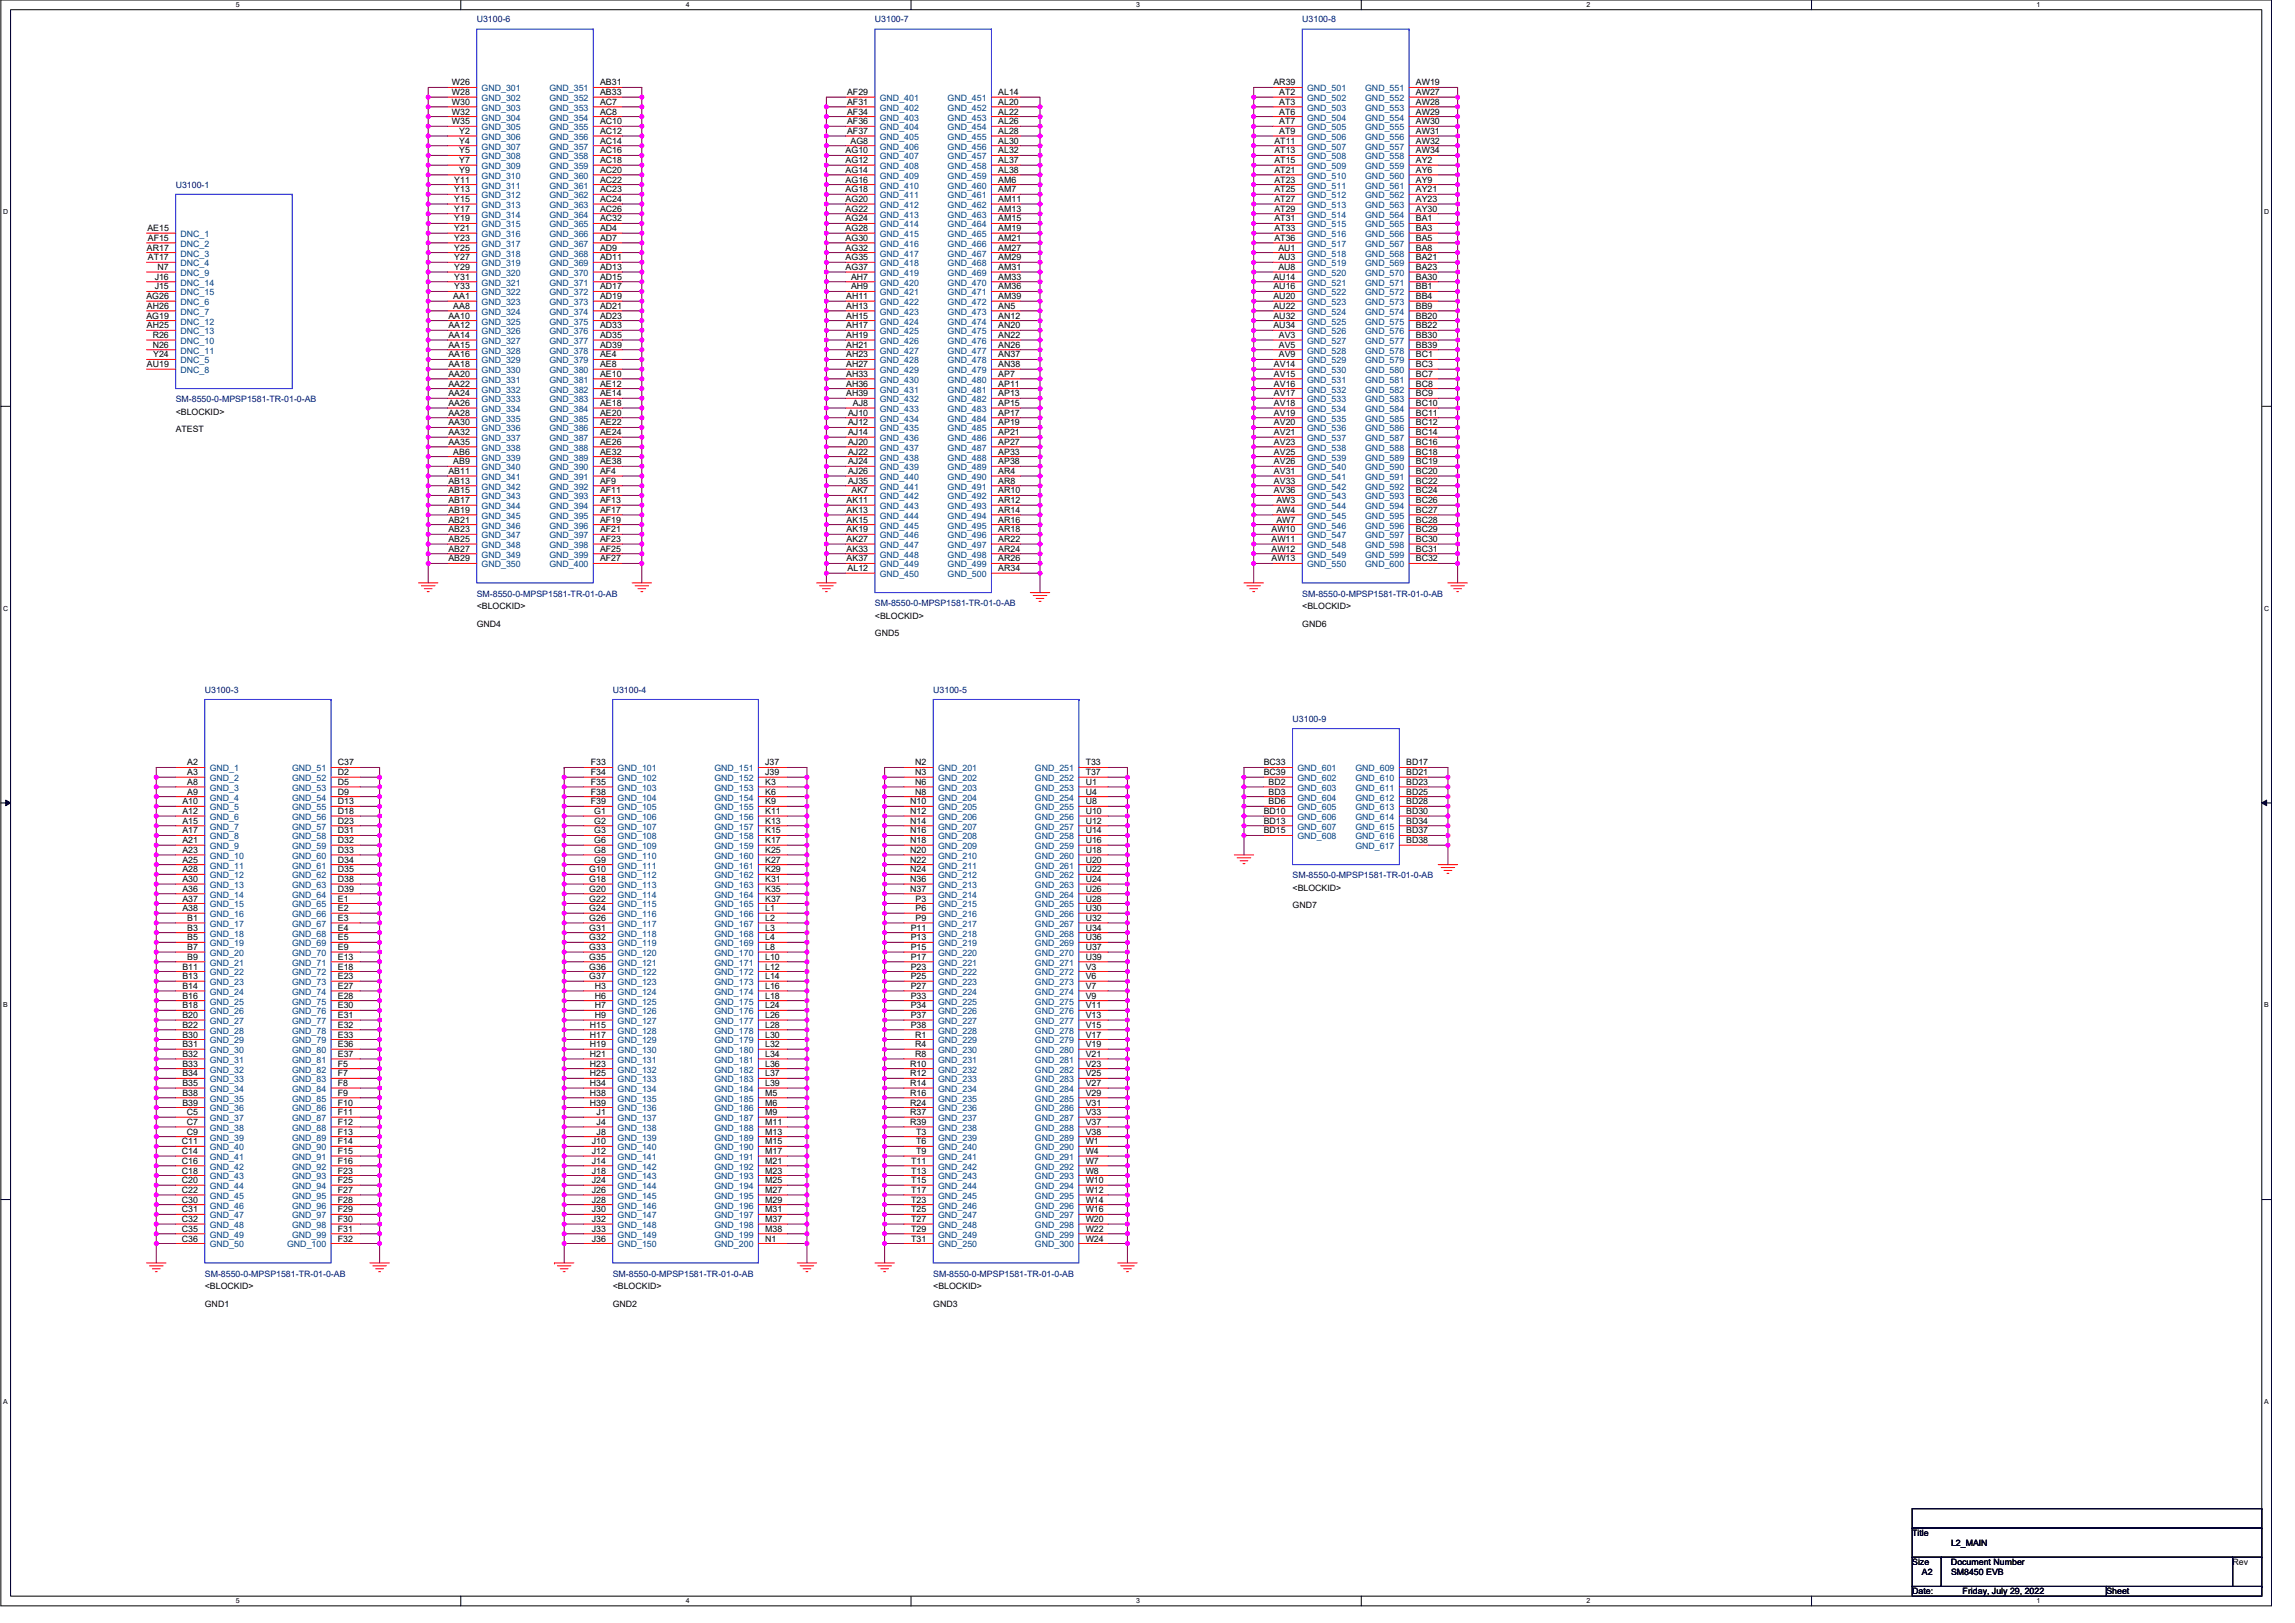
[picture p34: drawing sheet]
<svg xmlns="http://www.w3.org/2000/svg" width="420mm" height="297mm" viewBox="0 0 420 297" stroke-linecap="round" stroke-linejoin="round" font-family="sans-serif">
<defs><g id="words">
<g font-size="1.6" fill="#000080">
<text x="87.3" y="4.1">U3100-6</text>
<text x="160.2" y="4.1">U3100-7</text>
<text x="238.4" y="4.1">U3100-8</text>
<text x="32.2" y="34.3">U3100-1</text>
<text x="32.2" y="73.6">SM-8550-0-MPSP1581-TR-01-0-AB</text>
<text x="87.3" y="109.2">SM-8550-0-MPSP1581-TR-01-0-AB</text>
<text x="160.2" y="111">SM-8550-0-MPSP1581-TR-01-0-AB</text>
<text x="238.4" y="109.2">SM-8550-0-MPSP1581-TR-01-0-AB</text>
<text x="37.5" y="126.8">U3100-3</text>
<text x="112.2" y="126.8">U3100-4</text>
<text x="170.8" y="126.8">U3100-5</text>
<text x="236.6" y="132.1">U3100-9</text>
<text x="236.6" y="160.7">SM-8550-0-MPSP1581-TR-01-0-AB</text>
<text x="37.5" y="233.6">SM-8550-0-MPSP1581-TR-01-0-AB</text>
<text x="112.2" y="233.6">SM-8550-0-MPSP1581-TR-01-0-AB</text>
<text x="170.8" y="233.6">SM-8550-0-MPSP1581-TR-01-0-AB</text>
</g>
<g font-size="1.6">
<text x="82.7" y="15.6">W26</text>
<text x="82.7" y="17.4">W28</text>
<text x="109.9" y="15.6">AB31</text>
<text x="109.9" y="17.4">AB33</text>
<text x="155.1" y="17.4">AF29</text>
<text x="182.8" y="17.4">AL14</text>
<text x="233.1" y="15.6">AR39</text>
<text x="234.2" y="17.4">AT2</text>
<text x="259.2" y="15.6">AW19</text>
<text x="259.2" y="17.4">AW27</text>
<text x="82.7" y="19.2">W30</text>
<text x="82.7" y="21">W32</text>
<text x="82.7" y="22.8">W35</text>
<text x="109.9" y="19.2">AC7</text>
<text x="109.9" y="21">AC8</text>
<text x="109.9" y="22.8">AC10</text>
<text x="155.1" y="19.2">AF31</text>
<text x="155.1" y="21">AF34</text>
<text x="155.1" y="22.8">AF36</text>
<text x="182.8" y="19.2">AL20</text>
<text x="182.8" y="21">AL22</text>
<text x="182.8" y="22.8">AL26</text>
<text x="234.2" y="19.2">AT3</text>
<text x="234.2" y="21">AT6</text>
<text x="234.2" y="22.8">AT7</text>
<text x="259.2" y="19.2">AW28</text>
<text x="259.2" y="21">AW29</text>
<text x="259.2" y="22.8">AW30</text>
<text x="84.1" y="24.5">Y2</text>
<text x="84.1" y="26.3">Y4</text>
<text x="84.1" y="28.1">Y5</text>
<text x="84.1" y="29.9">Y7</text>
<text x="109.9" y="24.5">AC12</text>
<text x="109.9" y="26.3">AC14</text>
<text x="109.9" y="28.1">AC16</text>
<text x="109.9" y="29.9">AC18</text>
<text x="154.8" y="28.1">AG10</text>
<text x="154.8" y="29.9">AG12</text>
<text x="155.1" y="24.5">AF37</text>
<text x="155.7" y="26.3">AG8</text>
<text x="182.8" y="24.5">AL28</text>
<text x="182.8" y="26.3">AL30</text>
<text x="182.8" y="28.1">AL32</text>
<text x="182.8" y="29.9">AL37</text>
<text x="233.3" y="26.3">AT11</text>
<text x="233.3" y="28.1">AT13</text>
<text x="233.3" y="29.9">AT15</text>
<text x="234.2" y="24.5">AT9</text>
<text x="259.2" y="24.5">AW31</text>
<text x="259.2" y="26.3">AW32</text>
<text x="259.2" y="28.1">AW34</text>
<text x="259.2" y="29.9">AY2</text>
<text x="83.2" y="33.4">Y11</text>
<text x="83.2" y="35.2">Y13</text>
<text x="84.1" y="31.6">Y9</text>
<text x="109.9" y="31.6">AC20</text>
<text x="109.9" y="33.4">AC22</text>
<text x="109.9" y="35.2">AC23</text>
<text x="154.8" y="31.6">AG14</text>
<text x="154.8" y="33.4">AG16</text>
<text x="154.8" y="35.2">AG18</text>
<text x="182.8" y="31.6">AL38</text>
<text x="182.8" y="33.4">AM6</text>
<text x="182.8" y="35.2">AM7</text>
<text x="233.3" y="31.6">AT21</text>
<text x="233.3" y="33.4">AT23</text>
<text x="233.3" y="35.2">AT25</text>
<text x="259.2" y="31.6">AY6</text>
<text x="259.2" y="33.4">AY9</text>
<text x="259.2" y="35.2">AY21</text>
<text x="83.2" y="37">Y15</text>
<text x="83.2" y="38.8">Y17</text>
<text x="83.2" y="40.5">Y19</text>
<text x="109.9" y="37">AC24</text>
<text x="109.9" y="38.8">AC26</text>
<text x="109.9" y="40.5">AC32</text>
<text x="154.8" y="37">AG20</text>
<text x="154.8" y="38.8">AG22</text>
<text x="154.8" y="40.5">AG24</text>
<text x="182.8" y="37">AM11</text>
<text x="182.8" y="38.8">AM13</text>
<text x="182.8" y="40.5">AM15</text>
<text x="233.3" y="37">AT27</text>
<text x="233.3" y="38.8">AT29</text>
<text x="233.3" y="40.5">AT31</text>
<text x="259.2" y="37">AY23</text>
<text x="259.2" y="38.8">AY30</text>
<text x="259.2" y="40.5">BA1</text>
<text x="26.9" y="45.9">AR17</text>
<text x="27" y="42.3">AE15</text>
<text x="27.1" y="44.1">AF15</text>
<text x="27.1" y="47.6">AT17</text>
<text x="83.2" y="42.3">Y21</text>
<text x="83.2" y="44.1">Y23</text>
<text x="83.2" y="45.9">Y25</text>
<text x="83.2" y="47.6">Y27</text>
<text x="109.9" y="42.3">AD4</text>
<text x="109.9" y="44.1">AD7</text>
<text x="109.9" y="45.9">AD9</text>
<text x="109.9" y="47.6">AD11</text>
<text x="154.8" y="42.3">AG28</text>
<text x="154.8" y="44.1">AG30</text>
<text x="154.8" y="45.9">AG32</text>
<text x="154.8" y="47.6">AG35</text>
<text x="182.8" y="42.3">AM19</text>
<text x="182.8" y="44.1">AM21</text>
<text x="182.8" y="45.9">AM27</text>
<text x="182.8" y="47.6">AM29</text>
<text x="233.3" y="42.3">AT33</text>
<text x="233.3" y="44.1">AT36</text>
<text x="234" y="45.9">AU1</text>
<text x="234" y="47.6">AU3</text>
<text x="259.2" y="42.3">BA3</text>
<text x="259.2" y="44.1">BA5</text>
<text x="259.2" y="45.9">BA8</text>
<text x="259.2" y="47.6">BA21</text>
<text x="28.3" y="51.2">J16</text>
<text x="28.3" y="53">J15</text>
<text x="28.9" y="49.4">N7</text>
<text x="83.2" y="49.4">Y29</text>
<text x="83.2" y="51.2">Y31</text>
<text x="83.2" y="53">Y33</text>
<text x="109.9" y="49.4">AD13</text>
<text x="109.9" y="51.2">AD15</text>
<text x="109.9" y="53">AD17</text>
<text x="154.8" y="49.4">AG37</text>
<text x="155.8" y="51.2">AH7</text>
<text x="155.8" y="53">AH9</text>
<text x="182.8" y="49.4">AM31</text>
<text x="182.8" y="51.2">AM33</text>
<text x="182.8" y="53">AM36</text>
<text x="233.1" y="51.2">AU14</text>
<text x="233.1" y="53">AU16</text>
<text x="234" y="49.4">AU8</text>
<text x="259.2" y="49.4">BA23</text>
<text x="259.2" y="51.2">BA30</text>
<text x="259.2" y="53">BB1</text>
<text x="26.8" y="58.3">AG19</text>
<text x="26.8" y="54.8">AG26</text>
<text x="26.9" y="56.5">AH26</text>
<text x="82.1" y="58.3">AA10</text>
<text x="83" y="54.8">AA1</text>
<text x="83" y="56.5">AA8</text>
<text x="109.9" y="54.8">AD19</text>
<text x="109.9" y="56.5">AD21</text>
<text x="109.9" y="58.3">AD23</text>
<text x="154.9" y="54.8">AH11</text>
<text x="154.9" y="56.5">AH13</text>
<text x="154.9" y="58.3">AH15</text>
<text x="182.8" y="54.8">AM39</text>
<text x="182.8" y="56.5">AN5</text>
<text x="182.8" y="58.3">AN12</text>
<text x="233.1" y="54.8">AU20</text>
<text x="233.1" y="56.5">AU22</text>
<text x="233.1" y="58.3">AU32</text>
<text x="259.2" y="54.8">BB4</text>
<text x="259.2" y="56.5">BB9</text>
<text x="259.2" y="58.3">BB20</text>
<text x="26.9" y="60.1">AH25</text>
<text x="28" y="61.9">R26</text>
<text x="28" y="63.6">N26</text>
<text x="28.1" y="65.4">Y24</text>
<text x="82.1" y="60.1">AA12</text>
<text x="82.1" y="61.9">AA14</text>
<text x="82.1" y="63.6">AA15</text>
<text x="82.1" y="65.4">AA16</text>
<text x="109.9" y="60.1">AD33</text>
<text x="109.9" y="61.9">AD35</text>
<text x="109.9" y="63.6">AD39</text>
<text x="109.9" y="65.4">AE4</text>
<text x="154.9" y="60.1">AH17</text>
<text x="154.9" y="61.9">AH19</text>
<text x="154.9" y="63.6">AH21</text>
<text x="154.9" y="65.4">AH23</text>
<text x="182.8" y="60.1">AN20</text>
<text x="182.8" y="61.9">AN22</text>
<text x="182.8" y="63.6">AN26</text>
<text x="182.8" y="65.4">AN37</text>
<text x="233.1" y="60.1">AU34</text>
<text x="234.1" y="61.9">AV3</text>
<text x="234.1" y="63.6">AV5</text>
<text x="234.1" y="65.4">AV9</text>
<text x="259.2" y="60.1">BB22</text>
<text x="259.2" y="61.9">BB30</text>
<text x="259.2" y="63.6">BB39</text>
<text x="259.2" y="65.4">BC1</text>
<text x="26.9" y="67.2">AU19</text>
<text x="82.1" y="67.2">AA18</text>
<text x="82.1" y="69">AA20</text>
<text x="82.1" y="70.8">AA22</text>
<text x="109.9" y="67.2">AE8</text>
<text x="109.9" y="69">AE10</text>
<text x="109.9" y="70.8">AE12</text>
<text x="154.9" y="67.2">AH27</text>
<text x="154.9" y="69">AH33</text>
<text x="154.9" y="70.8">AH36</text>
<text x="182.8" y="67.2">AN38</text>
<text x="182.8" y="69">AP7</text>
<text x="182.8" y="70.8">AP11</text>
<text x="233.2" y="67.2">AV14</text>
<text x="233.2" y="69">AV15</text>
<text x="233.2" y="70.8">AV16</text>
<text x="259.2" y="67.2">BC3</text>
<text x="259.2" y="69">BC7</text>
<text x="259.2" y="70.8">BC8</text>
<text x="32.2" y="75.9">&lt;BLOCKID&gt;</text>
<text x="82.1" y="72.5">AA24</text>
<text x="82.1" y="74.3">AA26</text>
<text x="82.1" y="76.1">AA28</text>
<text x="82.1" y="77.9">AA30</text>
<text x="109.9" y="72.5">AE14</text>
<text x="109.9" y="74.3">AE18</text>
<text x="109.9" y="76.1">AE20</text>
<text x="109.9" y="77.9">AE22</text>
<text x="154.9" y="72.5">AH39</text>
<text x="155.3" y="76.1">AJ10</text>
<text x="155.3" y="77.9">AJ12</text>
<text x="156.2" y="74.3">AJ8</text>
<text x="182.8" y="72.5">AP13</text>
<text x="182.8" y="74.3">AP15</text>
<text x="182.8" y="76.1">AP17</text>
<text x="182.8" y="77.9">AP19</text>
<text x="233.2" y="72.5">AV17</text>
<text x="233.2" y="74.3">AV18</text>
<text x="233.2" y="76.1">AV19</text>
<text x="233.2" y="77.9">AV20</text>
<text x="259.2" y="72.5">BC9</text>
<text x="259.2" y="74.3">BC10</text>
<text x="259.2" y="76.1">BC11</text>
<text x="259.2" y="77.9">BC12</text>
<text x="32.2" y="79.1">ATEST</text>
<text x="82.1" y="79.6">AA32</text>
<text x="82.1" y="81.4">AA35</text>
<text x="83" y="83.2">AB6</text>
<text x="109.9" y="79.6">AE24</text>
<text x="109.9" y="81.4">AE26</text>
<text x="109.9" y="83.2">AE32</text>
<text x="155.3" y="79.6">AJ14</text>
<text x="155.3" y="81.4">AJ20</text>
<text x="155.3" y="83.2">AJ22</text>
<text x="182.8" y="79.6">AP21</text>
<text x="182.8" y="81.4">AP27</text>
<text x="182.8" y="83.2">AP33</text>
<text x="233.2" y="79.6">AV21</text>
<text x="233.2" y="81.4">AV23</text>
<text x="233.2" y="83.2">AV25</text>
<text x="259.2" y="79.6">BC14</text>
<text x="259.2" y="81.4">BC16</text>
<text x="259.2" y="83.2">BC18</text>
<text x="82.1" y="86.8">AB11</text>
<text x="82.1" y="88.5">AB13</text>
<text x="83" y="85">AB9</text>
<text x="109.9" y="85">AE38</text>
<text x="109.9" y="86.8">AF4</text>
<text x="109.9" y="88.5">AF9</text>
<text x="155.3" y="85">AJ24</text>
<text x="155.3" y="86.8">AJ26</text>
<text x="155.3" y="88.5">AJ35</text>
<text x="182.8" y="85">AP38</text>
<text x="182.8" y="86.8">AR4</text>
<text x="182.8" y="88.5">AR8</text>
<text x="233.2" y="85">AV26</text>
<text x="233.2" y="86.8">AV31</text>
<text x="233.2" y="88.5">AV33</text>
<text x="259.2" y="85">BC19</text>
<text x="259.2" y="86.8">BC20</text>
<text x="259.2" y="88.5">BC22</text>
<text x="82.1" y="90.3">AB15</text>
<text x="82.1" y="92.1">AB17</text>
<text x="82.1" y="93.9">AB19</text>
<text x="82.1" y="95.6">AB21</text>
<text x="109.9" y="90.3">AF11</text>
<text x="109.9" y="92.1">AF13</text>
<text x="109.9" y="93.9">AF17</text>
<text x="109.9" y="95.6">AF19</text>
<text x="155" y="92.1">AK11</text>
<text x="155" y="93.9">AK13</text>
<text x="155" y="95.6">AK15</text>
<text x="155.9" y="90.3">AK7</text>
<text x="182.8" y="90.3">AR10</text>
<text x="182.8" y="92.1">AR12</text>
<text x="182.8" y="93.9">AR14</text>
<text x="182.8" y="95.6">AR16</text>
<text x="233.2" y="90.3">AV36</text>
<text x="233.7" y="92.1">AW3</text>
<text x="233.7" y="93.9">AW4</text>
<text x="233.7" y="95.6">AW7</text>
<text x="259.2" y="90.3">BC24</text>
<text x="259.2" y="92.1">BC26</text>
<text x="259.2" y="93.9">BC27</text>
<text x="259.2" y="95.6">BC28</text>
<text x="82.1" y="97.4">AB23</text>
<text x="82.1" y="99.2">AB25</text>
<text x="82.1" y="101">AB27</text>
<text x="109.9" y="97.4">AF21</text>
<text x="109.9" y="99.2">AF23</text>
<text x="109.9" y="101">AF25</text>
<text x="155" y="97.4">AK19</text>
<text x="155" y="99.2">AK27</text>
<text x="155" y="101">AK33</text>
<text x="182.8" y="97.4">AR18</text>
<text x="182.8" y="99.2">AR22</text>
<text x="182.8" y="101">AR24</text>
<text x="232.8" y="97.4">AW10</text>
<text x="232.8" y="99.2">AW11</text>
<text x="232.8" y="101">AW12</text>
<text x="259.2" y="97.4">BC29</text>
<text x="259.2" y="99.2">BC30</text>
<text x="259.2" y="101">BC31</text>
<text x="82.1" y="102.8">AB29</text>
<text x="109.9" y="102.8">AF27</text>
<text x="155" y="102.8">AK37</text>
<text x="155.2" y="104.5">AL12</text>
<text x="182.8" y="102.8">AR26</text>
<text x="182.8" y="104.5">AR34</text>
<text x="232.8" y="102.8">AW13</text>
<text x="259.2" y="102.8">BC32</text>
<text x="87.3" y="111.5">&lt;BLOCKID&gt;</text>
<text x="160.2" y="113.3">&lt;BLOCKID&gt;</text>
<text x="238.4" y="111.5">&lt;BLOCKID&gt;</text>
<text x="87.3" y="114.7">GND4</text>
<text x="160.2" y="116.5">GND5</text>
<text x="238.4" y="114.7">GND6</text>
<text x="34.3" y="140.1">A2</text>
<text x="34.3" y="141.9">A3</text>
<text x="34.3" y="143.7">A8</text>
<text x="61.9" y="140.1">C37</text>
<text x="61.9" y="141.9">D2</text>
<text x="61.9" y="143.7">D5</text>
<text x="108.2" y="140.1">F33</text>
<text x="108.2" y="141.9">F34</text>
<text x="108.2" y="143.7">F35</text>
<text x="140.1" y="140.1">J37</text>
<text x="140.1" y="141.9">J39</text>
<text x="140.1" y="143.7">K3</text>
<text x="167.5" y="140.1">N2</text>
<text x="167.5" y="141.9">N3</text>
<text x="167.5" y="143.7">N6</text>
<text x="198.8" y="140.1">T33</text>
<text x="198.8" y="141.9">T37</text>
<text x="198.8" y="143.7">U1</text>
<text x="231.4" y="140.1">BC33</text>
<text x="231.4" y="141.9">BC39</text>
<text x="232.3" y="143.7">BD2</text>
<text x="257.4" y="140.1">BD17</text>
<text x="257.4" y="141.9">BD21</text>
<text x="257.4" y="143.7">BD23</text>
<text x="33.4" y="147.2">A10</text>
<text x="33.4" y="149">A12</text>
<text x="34.3" y="145.4">A9</text>
<text x="61.9" y="145.4">D9</text>
<text x="61.9" y="147.2">D13</text>
<text x="61.9" y="149">D18</text>
<text x="108.2" y="145.4">F38</text>
<text x="108.2" y="147.2">F39</text>
<text x="108.8" y="149">G1</text>
<text x="140.1" y="145.4">K6</text>
<text x="140.1" y="147.2">K9</text>
<text x="140.1" y="149">K11</text>
<text x="166.6" y="147.2">N10</text>
<text x="166.6" y="149">N12</text>
<text x="167.5" y="145.4">N8</text>
<text x="198.8" y="145.4">U4</text>
<text x="198.8" y="147.2">U8</text>
<text x="198.8" y="149">U10</text>
<text x="231.4" y="149">BD10</text>
<text x="232.3" y="145.4">BD3</text>
<text x="232.3" y="147.2">BD6</text>
<text x="257.4" y="145.4">BD25</text>
<text x="257.4" y="147.2">BD28</text>
<text x="257.4" y="149">BD30</text>
<text x="33.4" y="150.8">A15</text>
<text x="33.4" y="152.5">A17</text>
<text x="33.4" y="154.3">A21</text>
<text x="61.9" y="150.8">D23</text>
<text x="61.9" y="152.5">D31</text>
<text x="61.9" y="154.3">D32</text>
<text x="108.8" y="150.8">G2</text>
<text x="108.8" y="152.5">G3</text>
<text x="108.8" y="154.3">G6</text>
<text x="140.1" y="150.8">K13</text>
<text x="140.1" y="152.5">K15</text>
<text x="140.1" y="154.3">K17</text>
<text x="166.6" y="150.8">N14</text>
<text x="166.6" y="152.5">N16</text>
<text x="166.6" y="154.3">N18</text>
<text x="198.8" y="150.8">U12</text>
<text x="198.8" y="152.5">U14</text>
<text x="198.8" y="154.3">U16</text>
<text x="231.4" y="150.8">BD13</text>
<text x="231.4" y="152.5">BD15</text>
<text x="257.4" y="150.8">BD34</text>
<text x="257.4" y="152.5">BD37</text>
<text x="257.4" y="154.3">BD38</text>
<text x="33.4" y="156.1">A23</text>
<text x="33.4" y="157.9">A25</text>
<text x="33.4" y="159.7">A28</text>
<text x="33.4" y="161.4">A30</text>
<text x="61.9" y="156.1">D33</text>
<text x="61.9" y="157.9">D34</text>
<text x="61.9" y="159.7">D35</text>
<text x="61.9" y="161.4">D38</text>
<text x="107.9" y="159.7">G10</text>
<text x="107.9" y="161.4">G18</text>
<text x="108.8" y="156.1">G8</text>
<text x="108.8" y="157.9">G9</text>
<text x="140.1" y="156.1">K25</text>
<text x="140.1" y="157.9">K27</text>
<text x="140.1" y="159.7">K29</text>
<text x="140.1" y="161.4">K31</text>
<text x="166.6" y="156.1">N20</text>
<text x="166.6" y="157.9">N22</text>
<text x="166.6" y="159.7">N24</text>
<text x="166.6" y="161.4">N36</text>
<text x="198.8" y="156.1">U18</text>
<text x="198.8" y="157.9">U20</text>
<text x="198.8" y="159.7">U22</text>
<text x="198.8" y="161.4">U24</text>
<text x="33.4" y="163.2">A36</text>
<text x="33.4" y="165">A37</text>
<text x="33.4" y="166.8">A38</text>
<text x="61.9" y="163.2">D39</text>
<text x="61.9" y="165">E1</text>
<text x="61.9" y="166.8">E2</text>
<text x="107.9" y="163.2">G20</text>
<text x="107.9" y="165">G22</text>
<text x="107.9" y="166.8">G24</text>
<text x="140.1" y="163.2">K35</text>
<text x="140.1" y="165">K37</text>
<text x="140.1" y="166.8">L1</text>
<text x="166.6" y="163.2">N37</text>
<text x="167.6" y="165">P3</text>
<text x="167.6" y="166.8">P6</text>
<text x="198.8" y="163.2">U26</text>
<text x="198.8" y="165">U28</text>
<text x="198.8" y="166.8">U30</text>
<text x="236.6" y="163">&lt;BLOCKID&gt;</text>
<text x="236.6" y="166.2">GND7</text>
<text x="34.3" y="168.5">B1</text>
<text x="34.3" y="170.3">B3</text>
<text x="34.3" y="172.1">B5</text>
<text x="34.3" y="173.9">B7</text>
<text x="61.9" y="168.5">E3</text>
<text x="61.9" y="170.3">E4</text>
<text x="61.9" y="172.1">E5</text>
<text x="61.9" y="173.9">E9</text>
<text x="107.9" y="168.5">G26</text>
<text x="107.9" y="170.3">G31</text>
<text x="107.9" y="172.1">G32</text>
<text x="107.9" y="173.9">G33</text>
<text x="140.1" y="168.5">L2</text>
<text x="140.1" y="170.3">L3</text>
<text x="140.1" y="172.1">L4</text>
<text x="140.1" y="173.9">L8</text>
<text x="166.7" y="170.3">P11</text>
<text x="166.7" y="172.1">P13</text>
<text x="166.7" y="173.9">P15</text>
<text x="167.6" y="168.5">P9</text>
<text x="198.8" y="168.5">U32</text>
<text x="198.8" y="170.3">U34</text>
<text x="198.8" y="172.1">U36</text>
<text x="198.8" y="173.9">U37</text>
<text x="33.4" y="177.4">B11</text>
<text x="33.4" y="179.2">B13</text>
<text x="34.3" y="175.7">B9</text>
<text x="61.9" y="175.7">E13</text>
<text x="61.9" y="177.4">E18</text>
<text x="61.9" y="179.2">E23</text>
<text x="107.9" y="175.7">G35</text>
<text x="107.9" y="177.4">G36</text>
<text x="107.9" y="179.2">G37</text>
<text x="140.1" y="175.7">L10</text>
<text x="140.1" y="177.4">L12</text>
<text x="140.1" y="179.2">L14</text>
<text x="166.7" y="175.7">P17</text>
<text x="166.7" y="177.4">P23</text>
<text x="166.7" y="179.2">P25</text>
<text x="198.8" y="175.7">U39</text>
<text x="198.8" y="177.4">V3</text>
<text x="198.8" y="179.2">V6</text>
<text x="33.4" y="181">B14</text>
<text x="33.4" y="182.8">B16</text>
<text x="33.4" y="184.5">B18</text>
<text x="61.9" y="181">E27</text>
<text x="61.9" y="182.8">E28</text>
<text x="61.9" y="184.5">E30</text>
<text x="108.9" y="181">H3</text>
<text x="108.9" y="182.8">H6</text>
<text x="108.9" y="184.5">H7</text>
<text x="140.1" y="181">L16</text>
<text x="140.1" y="182.8">L18</text>
<text x="140.1" y="184.5">L24</text>
<text x="166.7" y="181">P27</text>
<text x="166.7" y="182.8">P33</text>
<text x="166.7" y="184.5">P34</text>
<text x="198.8" y="181">V7</text>
<text x="198.8" y="182.8">V9</text>
<text x="198.8" y="184.5">V11</text>
<text x="33.4" y="186.3">B20</text>
<text x="33.4" y="188.1">B22</text>
<text x="33.4" y="189.9">B30</text>
<text x="33.4" y="191.7">B31</text>
<text x="61.9" y="186.3">E31</text>
<text x="61.9" y="188.1">E32</text>
<text x="61.9" y="189.9">E33</text>
<text x="61.9" y="191.7">E36</text>
<text x="108" y="188.1">H15</text>
<text x="108" y="189.9">H17</text>
<text x="108" y="191.7">H19</text>
<text x="108.9" y="186.3">H9</text>
<text x="140.1" y="186.3">L26</text>
<text x="140.1" y="188.1">L28</text>
<text x="140.1" y="189.9">L30</text>
<text x="140.1" y="191.7">L32</text>
<text x="166.7" y="186.3">P37</text>
<text x="166.7" y="188.1">P38</text>
<text x="167.5" y="189.9">R1</text>
<text x="167.5" y="191.7">R4</text>
<text x="198.8" y="186.3">V13</text>
<text x="198.8" y="188.1">V15</text>
<text x="198.8" y="189.9">V17</text>
<text x="198.8" y="191.7">V19</text>
<text x="33.4" y="193.4">B32</text>
<text x="33.4" y="195.2">B33</text>
<text x="33.4" y="197">B34</text>
<text x="61.9" y="193.4">E37</text>
<text x="61.9" y="195.2">F5</text>
<text x="61.9" y="197">F7</text>
<text x="108" y="193.4">H21</text>
<text x="108" y="195.2">H23</text>
<text x="108" y="197">H25</text>
<text x="140.1" y="193.4">L34</text>
<text x="140.1" y="195.2">L36</text>
<text x="140.1" y="197">L37</text>
<text x="166.6" y="195.2">R10</text>
<text x="166.6" y="197">R12</text>
<text x="167.5" y="193.4">R8</text>
<text x="198.8" y="193.4">V21</text>
<text x="198.8" y="195.2">V23</text>
<text x="198.8" y="197">V25</text>
<text x="33.4" y="198.8">B35</text>
<text x="33.4" y="200.6">B38</text>
<text x="33.4" y="202.3">B39</text>
<text x="61.9" y="198.8">F8</text>
<text x="61.9" y="200.6">F9</text>
<text x="61.9" y="202.3">F10</text>
<text x="108" y="198.8">H34</text>
<text x="108" y="200.6">H38</text>
<text x="108" y="202.3">H39</text>
<text x="140.1" y="198.8">L39</text>
<text x="140.1" y="200.6">M5</text>
<text x="140.1" y="202.3">M6</text>
<text x="166.6" y="198.8">R14</text>
<text x="166.6" y="200.6">R16</text>
<text x="166.6" y="202.3">R24</text>
<text x="198.8" y="198.8">V27</text>
<text x="198.8" y="200.6">V29</text>
<text x="198.8" y="202.3">V31</text>
<text x="33.3" y="209.4">C11</text>
<text x="34.2" y="204.1">C5</text>
<text x="34.2" y="205.9">C7</text>
<text x="34.2" y="207.7">C9</text>
<text x="61.9" y="204.1">F11</text>
<text x="61.9" y="205.9">F12</text>
<text x="61.9" y="207.7">F13</text>
<text x="61.9" y="209.4">F14</text>
<text x="108.3" y="209.4">J10</text>
<text x="109.2" y="204.1">J1</text>
<text x="109.2" y="205.9">J4</text>
<text x="109.2" y="207.7">J8</text>
<text x="140.1" y="204.1">M9</text>
<text x="140.1" y="205.9">M11</text>
<text x="140.1" y="207.7">M13</text>
<text x="140.1" y="209.4">M15</text>
<text x="166.6" y="204.1">R37</text>
<text x="166.6" y="205.9">R39</text>
<text x="167.7" y="207.7">T3</text>
<text x="167.7" y="209.4">T6</text>
<text x="198.8" y="204.1">V33</text>
<text x="198.8" y="205.9">V37</text>
<text x="198.8" y="207.7">V38</text>
<text x="198.8" y="209.4">W1</text>
<text x="33.3" y="211.2">C14</text>
<text x="33.3" y="213">C16</text>
<text x="33.3" y="214.8">C18</text>
<text x="61.9" y="211.2">F15</text>
<text x="61.9" y="213">F16</text>
<text x="61.9" y="214.8">F23</text>
<text x="108.3" y="211.2">J12</text>
<text x="108.3" y="213">J14</text>
<text x="108.3" y="214.8">J18</text>
<text x="140.1" y="211.2">M17</text>
<text x="140.1" y="213">M21</text>
<text x="140.1" y="214.8">M23</text>
<text x="166.8" y="213">T11</text>
<text x="166.8" y="214.8">T13</text>
<text x="167.7" y="211.2">T9</text>
<text x="198.8" y="211.2">W4</text>
<text x="198.8" y="213">W7</text>
<text x="198.8" y="214.8">W8</text>
<text x="33.3" y="216.6">C20</text>
<text x="33.3" y="218.3">C22</text>
<text x="33.3" y="220.1">C30</text>
<text x="33.3" y="221.9">C31</text>
<text x="61.9" y="216.6">F25</text>
<text x="61.9" y="218.3">F27</text>
<text x="61.9" y="220.1">F28</text>
<text x="61.9" y="221.9">F29</text>
<text x="108.3" y="216.6">J24</text>
<text x="108.3" y="218.3">J26</text>
<text x="108.3" y="220.1">J28</text>
<text x="108.3" y="221.9">J30</text>
<text x="140.1" y="216.6">M25</text>
<text x="140.1" y="218.3">M27</text>
<text x="140.1" y="220.1">M29</text>
<text x="140.1" y="221.9">M31</text>
<text x="166.8" y="216.6">T15</text>
<text x="166.8" y="218.3">T17</text>
<text x="166.8" y="220.1">T23</text>
<text x="166.8" y="221.9">T25</text>
<text x="198.8" y="216.6">W10</text>
<text x="198.8" y="218.3">W12</text>
<text x="198.8" y="220.1">W14</text>
<text x="198.8" y="221.9">W16</text>
<text x="33.3" y="223.7">C32</text>
<text x="33.3" y="225.4">C35</text>
<text x="33.3" y="227.2">C36</text>
<text x="61.9" y="225.4">F31</text>
<text x="61.9" y="223.7">F30</text>
<text x="61.9" y="227.2">F32</text>
<text x="108.3" y="223.7">J32</text>
<text x="108.3" y="225.4">J33</text>
<text x="108.3" y="227.2">J36</text>
<text x="140.1" y="223.7">M37</text>
<text x="140.1" y="225.4">M38</text>
<text x="140.1" y="227.2">N1</text>
<text x="166.8" y="223.7">T27</text>
<text x="166.8" y="225.4">T29</text>
<text x="166.8" y="227.2">T31</text>
<text x="198.8" y="223.7">W20</text>
<text x="198.8" y="225.4">W22</text>
<text x="198.8" y="227.2">W24</text>
<text x="37.5" y="235.9">&lt;BLOCKID&gt;</text>
<text x="37.5" y="239.1">GND1</text>
<text x="112.2" y="235.9">&lt;BLOCKID&gt;</text>
<text x="112.2" y="239.1">GND2</text>
<text x="170.8" y="235.9">&lt;BLOCKID&gt;</text>
<text x="170.8" y="239.1">GND3</text>
<text x="350.1" y="281.1">Title</text>
<text x="350.1" y="286.4">Size</text>
<text x="357.2" y="286.4">Document Number</text>
<text x="357.2" y="282.9">L2_MAIN</text>
<text x="408.7" y="286.4">Rev</text>
<text x="350.1" y="291.8">Date:</text>
<text x="351.8" y="288.2">A2</text>
<text x="357.2" y="288.2">SM8450 EVB</text>
<text x="359.3" y="291.8">Friday, July 29, 2022</text>
<text x="385.6" y="291.8">Sheet</text>
</g>
<g font-size="1.6" fill="#004080">
<text x="88.2" y="16.7">GND_301</text>
<text x="100.6" y="16.7">GND_351</text>
<text x="239.3" y="16.7">GND_501</text>
<text x="249.9" y="16.7">GND_551</text>
<text x="88.2" y="18.5">GND_302</text>
<text x="88.2" y="20.3">GND_303</text>
<text x="88.2" y="22.1">GND_304</text>
<text x="88.2" y="23.8">GND_305</text>
<text x="100.6" y="18.5">GND_352</text>
<text x="100.6" y="20.3">GND_353</text>
<text x="100.6" y="22.1">GND_354</text>
<text x="100.6" y="23.8">GND_355</text>
<text x="161.1" y="18.5">GND_401</text>
<text x="161.1" y="20.3">GND_402</text>
<text x="161.1" y="22.1">GND_403</text>
<text x="161.1" y="23.8">GND_404</text>
<text x="173.5" y="18.5">GND_451</text>
<text x="173.5" y="20.3">GND_452</text>
<text x="173.5" y="22.1">GND_453</text>
<text x="173.5" y="23.8">GND_454</text>
<text x="239.3" y="18.5">GND_502</text>
<text x="239.3" y="20.3">GND_503</text>
<text x="239.3" y="22.1">GND_504</text>
<text x="239.3" y="23.8">GND_505</text>
<text x="249.9" y="18.5">GND_552</text>
<text x="249.9" y="20.3">GND_553</text>
<text x="249.9" y="22.1">GND_554</text>
<text x="249.9" y="23.8">GND_555</text>
<text x="88.2" y="25.6">GND_306</text>
<text x="88.2" y="27.4">GND_307</text>
<text x="88.2" y="29.2">GND_308</text>
<text x="100.6" y="25.6">GND_356</text>
<text x="100.6" y="27.4">GND_357</text>
<text x="100.6" y="29.2">GND_358</text>
<text x="161.1" y="25.6">GND_405</text>
<text x="161.1" y="27.4">GND_406</text>
<text x="161.1" y="29.2">GND_407</text>
<text x="173.5" y="25.6">GND_455</text>
<text x="173.5" y="27.4">GND_456</text>
<text x="173.5" y="29.2">GND_457</text>
<text x="239.3" y="25.6">GND_506</text>
<text x="239.3" y="27.4">GND_507</text>
<text x="239.3" y="29.2">GND_508</text>
<text x="249.9" y="25.6">GND_556</text>
<text x="249.9" y="27.4">GND_557</text>
<text x="249.9" y="29.2">GND_558</text>
<text x="88.2" y="30.9">GND_309</text>
<text x="88.2" y="32.7">GND_310</text>
<text x="88.2" y="34.5">GND_311</text>
<text x="100.6" y="30.9">GND_359</text>
<text x="100.6" y="32.7">GND_360</text>
<text x="100.6" y="34.5">GND_361</text>
<text x="161.1" y="30.9">GND_408</text>
<text x="161.1" y="32.7">GND_409</text>
<text x="161.1" y="34.5">GND_410</text>
<text x="173.5" y="30.9">GND_458</text>
<text x="173.5" y="32.7">GND_459</text>
<text x="173.5" y="34.5">GND_460</text>
<text x="239.3" y="30.9">GND_509</text>
<text x="239.3" y="32.7">GND_510</text>
<text x="239.3" y="34.5">GND_511</text>
<text x="249.9" y="30.9">GND_559</text>
<text x="249.9" y="32.7">GND_560</text>
<text x="249.9" y="34.5">GND_561</text>
<text x="88.2" y="36.3">GND_312</text>
<text x="88.2" y="38.1">GND_313</text>
<text x="88.2" y="39.8">GND_314</text>
<text x="88.2" y="41.6">GND_315</text>
<text x="100.6" y="36.3">GND_362</text>
<text x="100.6" y="38.1">GND_363</text>
<text x="100.6" y="39.8">GND_364</text>
<text x="100.6" y="41.6">GND_365</text>
<text x="161.1" y="36.3">GND_411</text>
<text x="161.1" y="38.1">GND_412</text>
<text x="161.1" y="39.8">GND_413</text>
<text x="161.1" y="41.6">GND_414</text>
<text x="173.5" y="36.3">GND_461</text>
<text x="173.5" y="38.1">GND_462</text>
<text x="173.5" y="39.8">GND_463</text>
<text x="173.5" y="41.6">GND_464</text>
<text x="239.3" y="36.3">GND_512</text>
<text x="239.3" y="38.1">GND_513</text>
<text x="239.3" y="39.8">GND_514</text>
<text x="239.3" y="41.6">GND_515</text>
<text x="249.9" y="36.3">GND_562</text>
<text x="249.9" y="38.1">GND_563</text>
<text x="249.9" y="39.8">GND_564</text>
<text x="249.9" y="41.6">GND_565</text>
<text x="33.1" y="43.4">DNC_1</text>
<text x="33.1" y="45.2">DNC_2</text>
<text x="33.1" y="46.9">DNC_3</text>
<text x="88.2" y="43.4">GND_316</text>
<text x="88.2" y="45.2">GND_317</text>
<text x="88.2" y="46.9">GND_318</text>
<text x="100.6" y="43.4">GND_366</text>
<text x="100.6" y="45.2">GND_367</text>
<text x="100.6" y="46.9">GND_368</text>
<text x="161.1" y="43.4">GND_415</text>
<text x="161.1" y="45.2">GND_416</text>
<text x="161.1" y="46.9">GND_417</text>
<text x="173.5" y="43.4">GND_465</text>
<text x="173.5" y="45.2">GND_466</text>
<text x="173.5" y="46.9">GND_467</text>
<text x="239.3" y="43.4">GND_516</text>
<text x="239.3" y="45.2">GND_517</text>
<text x="239.3" y="46.9">GND_518</text>
<text x="249.9" y="43.4">GND_566</text>
<text x="249.9" y="45.2">GND_567</text>
<text x="249.9" y="46.9">GND_568</text>
<text x="33.1" y="52.3">DNC_14</text>
<text x="33.1" y="48.7">DNC_4</text>
<text x="33.1" y="50.5">DNC_9</text>
<text x="88.2" y="48.7">GND_319</text>
<text x="88.2" y="50.5">GND_320</text>
<text x="88.2" y="52.3">GND_321</text>
<text x="100.6" y="48.7">GND_369</text>
<text x="100.6" y="50.5">GND_370</text>
<text x="100.6" y="52.3">GND_371</text>
<text x="161.1" y="48.7">GND_418</text>
<text x="161.1" y="50.5">GND_419</text>
<text x="161.1" y="52.3">GND_420</text>
<text x="173.5" y="48.7">GND_468</text>
<text x="173.5" y="50.5">GND_469</text>
<text x="173.5" y="52.3">GND_470</text>
<text x="239.3" y="48.7">GND_519</text>
<text x="239.3" y="50.5">GND_520</text>
<text x="239.3" y="52.3">GND_521</text>
<text x="249.9" y="48.7">GND_569</text>
<text x="249.9" y="50.5">GND_570</text>
<text x="249.9" y="52.3">GND_571</text>
<text x="33.1" y="59.4">DNC_12</text>
<text x="33.1" y="54.1">DNC_15</text>
<text x="33.1" y="55.8">DNC_6</text>
<text x="33.1" y="57.6">DNC_7</text>
<text x="88.2" y="54.1">GND_322</text>
<text x="88.2" y="55.8">GND_323</text>
<text x="88.2" y="57.6">GND_324</text>
<text x="88.2" y="59.4">GND_325</text>
<text x="100.6" y="54.1">GND_372</text>
<text x="100.6" y="55.8">GND_373</text>
<text x="100.6" y="57.6">GND_374</text>
<text x="100.6" y="59.4">GND_375</text>
<text x="161.1" y="54.1">GND_421</text>
<text x="161.1" y="55.8">GND_422</text>
<text x="161.1" y="57.6">GND_423</text>
<text x="161.1" y="59.4">GND_424</text>
<text x="173.5" y="54.1">GND_471</text>
<text x="173.5" y="55.8">GND_472</text>
<text x="173.5" y="57.6">GND_473</text>
<text x="173.5" y="59.4">GND_474</text>
<text x="239.3" y="54.1">GND_522</text>
<text x="239.3" y="55.8">GND_523</text>
<text x="239.3" y="57.6">GND_524</text>
<text x="239.3" y="59.4">GND_525</text>
<text x="249.9" y="54.1">GND_572</text>
<text x="249.9" y="55.8">GND_573</text>
<text x="249.9" y="57.6">GND_574</text>
<text x="249.9" y="59.4">GND_575</text>
<text x="33.1" y="62.9">DNC_10</text>
<text x="33.1" y="64.7">DNC_11</text>
<text x="33.1" y="61.2">DNC_13</text>
<text x="88.2" y="61.2">GND_326</text>
<text x="88.2" y="62.9">GND_327</text>
<text x="88.2" y="64.7">GND_328</text>
<text x="100.6" y="61.2">GND_376</text>
<text x="100.6" y="62.9">GND_377</text>
<text x="100.6" y="64.7">GND_378</text>
<text x="161.1" y="61.2">GND_425</text>
<text x="161.1" y="62.9">GND_426</text>
<text x="161.1" y="64.7">GND_427</text>
<text x="173.5" y="61.2">GND_475</text>
<text x="173.5" y="62.9">GND_476</text>
<text x="173.5" y="64.7">GND_477</text>
<text x="239.3" y="61.2">GND_526</text>
<text x="239.3" y="62.9">GND_527</text>
<text x="239.3" y="64.7">GND_528</text>
<text x="249.9" y="61.2">GND_576</text>
<text x="249.9" y="62.9">GND_577</text>
<text x="249.9" y="64.7">GND_578</text>
<text x="33.1" y="66.5">DNC_5</text>
<text x="33.1" y="68.3">DNC_8</text>
<text x="88.2" y="66.5">GND_329</text>
<text x="88.2" y="68.3">GND_330</text>
<text x="88.2" y="70.1">GND_331</text>
<text x="88.2" y="71.8">GND_332</text>
<text x="100.6" y="66.5">GND_379</text>
<text x="100.6" y="68.3">GND_380</text>
<text x="100.6" y="70.1">GND_381</text>
<text x="100.6" y="71.8">GND_382</text>
<text x="161.1" y="66.5">GND_428</text>
<text x="161.1" y="68.3">GND_429</text>
<text x="161.1" y="70.1">GND_430</text>
<text x="161.1" y="71.8">GND_431</text>
<text x="173.5" y="66.5">GND_478</text>
<text x="173.5" y="68.3">GND_479</text>
<text x="173.5" y="70.1">GND_480</text>
<text x="173.5" y="71.8">GND_481</text>
<text x="239.3" y="66.5">GND_529</text>
<text x="239.3" y="68.3">GND_530</text>
<text x="239.3" y="70.1">GND_531</text>
<text x="239.3" y="71.8">GND_532</text>
<text x="249.9" y="66.5">GND_579</text>
<text x="249.9" y="68.3">GND_580</text>
<text x="249.9" y="70.1">GND_581</text>
<text x="249.9" y="71.8">GND_582</text>
<text x="88.2" y="73.6">GND_333</text>
<text x="88.2" y="75.4">GND_334</text>
<text x="88.2" y="77.2">GND_335</text>
<text x="100.6" y="73.6">GND_383</text>
<text x="100.6" y="75.4">GND_384</text>
<text x="100.6" y="77.2">GND_385</text>
<text x="161.1" y="73.6">GND_432</text>
<text x="161.1" y="75.4">GND_433</text>
<text x="161.1" y="77.2">GND_434</text>
<text x="173.5" y="73.6">GND_482</text>
<text x="173.5" y="75.4">GND_483</text>
<text x="173.5" y="77.2">GND_484</text>
<text x="239.3" y="73.6">GND_533</text>
<text x="239.3" y="75.4">GND_534</text>
<text x="239.3" y="77.2">GND_535</text>
<text x="249.9" y="73.6">GND_583</text>
<text x="249.9" y="75.4">GND_584</text>
<text x="249.9" y="77.2">GND_585</text>
<text x="88.2" y="78.9">GND_336</text>
<text x="88.2" y="80.7">GND_337</text>
<text x="88.2" y="82.5">GND_338</text>
<text x="100.6" y="78.9">GND_386</text>
<text x="100.6" y="80.7">GND_387</text>
<text x="100.6" y="82.5">GND_388</text>
<text x="161.1" y="78.9">GND_435</text>
<text x="161.1" y="80.7">GND_436</text>
<text x="161.1" y="82.5">GND_437</text>
<text x="173.5" y="78.9">GND_485</text>
<text x="173.5" y="80.7">GND_486</text>
<text x="173.5" y="82.5">GND_487</text>
<text x="239.3" y="78.9">GND_536</text>
<text x="239.3" y="80.7">GND_537</text>
<text x="239.3" y="82.5">GND_538</text>
<text x="249.9" y="78.9">GND_586</text>
<text x="249.9" y="80.7">GND_587</text>
<text x="249.9" y="82.5">GND_588</text>
<text x="88.2" y="84.3">GND_339</text>
<text x="88.2" y="86.1">GND_340</text>
<text x="88.2" y="87.8">GND_341</text>
<text x="88.2" y="89.6">GND_342</text>
<text x="100.6" y="84.3">GND_389</text>
<text x="100.6" y="86.1">GND_390</text>
<text x="100.6" y="87.8">GND_391</text>
<text x="100.6" y="89.6">GND_392</text>
<text x="161.1" y="84.3">GND_438</text>
<text x="161.1" y="86.1">GND_439</text>
<text x="161.1" y="87.8">GND_440</text>
<text x="161.1" y="89.6">GND_441</text>
<text x="173.5" y="84.3">GND_488</text>
<text x="173.5" y="86.1">GND_489</text>
<text x="173.5" y="87.8">GND_490</text>
<text x="173.5" y="89.6">GND_491</text>
<text x="239.3" y="84.3">GND_539</text>
<text x="239.3" y="86.1">GND_540</text>
<text x="239.3" y="87.8">GND_541</text>
<text x="239.3" y="89.6">GND_542</text>
<text x="249.9" y="84.3">GND_589</text>
<text x="249.9" y="86.1">GND_590</text>
<text x="249.9" y="87.8">GND_591</text>
<text x="249.9" y="89.6">GND_592</text>
<text x="88.2" y="91.4">GND_343</text>
<text x="88.2" y="93.2">GND_344</text>
<text x="88.2" y="95">GND_345</text>
<text x="100.6" y="91.4">GND_393</text>
<text x="100.6" y="93.2">GND_394</text>
<text x="100.6" y="95">GND_395</text>
<text x="161.1" y="91.4">GND_442</text>
<text x="161.1" y="93.2">GND_443</text>
<text x="161.1" y="95">GND_444</text>
<text x="173.5" y="91.4">GND_492</text>
<text x="173.5" y="93.2">GND_493</text>
<text x="173.5" y="95">GND_494</text>
<text x="239.3" y="91.4">GND_543</text>
<text x="239.3" y="93.2">GND_544</text>
<text x="239.3" y="95">GND_545</text>
<text x="249.9" y="91.4">GND_593</text>
<text x="249.9" y="93.2">GND_594</text>
<text x="249.9" y="95">GND_595</text>
<text x="88.2" y="96.7">GND_346</text>
<text x="88.2" y="98.5">GND_347</text>
<text x="88.2" y="100.3">GND_348</text>
<text x="100.6" y="96.7">GND_396</text>
<text x="100.6" y="98.5">GND_397</text>
<text x="100.6" y="100.3">GND_398</text>
<text x="161.1" y="96.7">GND_445</text>
<text x="161.1" y="98.5">GND_446</text>
<text x="161.1" y="100.3">GND_447</text>
<text x="173.5" y="96.7">GND_495</text>
<text x="173.5" y="98.5">GND_496</text>
<text x="173.5" y="100.3">GND_497</text>
<text x="239.3" y="96.7">GND_546</text>
<text x="239.3" y="98.5">GND_547</text>
<text x="239.3" y="100.3">GND_548</text>
<text x="249.9" y="96.7">GND_596</text>
<text x="249.9" y="98.5">GND_597</text>
<text x="249.9" y="100.3">GND_598</text>
<text x="88.2" y="102.1">GND_349</text>
<text x="88.2" y="103.8">GND_350</text>
<text x="100.6" y="102.1">GND_399</text>
<text x="100.6" y="103.8">GND_400</text>
<text x="161.1" y="102.1">GND_448</text>
<text x="161.1" y="103.8">GND_449</text>
<text x="161.1" y="105.6">GND_450</text>
<text x="173.5" y="102.1">GND_498</text>
<text x="173.5" y="103.8">GND_499</text>
<text x="173.5" y="105.6">GND_500</text>
<text x="239.3" y="102.1">GND_549</text>
<text x="239.3" y="103.8">GND_550</text>
<text x="249.9" y="102.1">GND_599</text>
<text x="249.9" y="103.8">GND_600</text>
<text x="38.4" y="141.2">GND_1</text>
<text x="38.4" y="143">GND_2</text>
<text x="53.5" y="141.2">GND_51</text>
<text x="53.5" y="143">GND_52</text>
<text x="113.1" y="141.2">GND_101</text>
<text x="113.1" y="143">GND_102</text>
<text x="130.8" y="141.2">GND_151</text>
<text x="130.8" y="143">GND_152</text>
<text x="171.7" y="141.2">GND_201</text>
<text x="171.7" y="143">GND_202</text>
<text x="189.5" y="141.2">GND_251</text>
<text x="189.5" y="143">GND_252</text>
<text x="237.5" y="141.2">GND_601</text>
<text x="237.5" y="143">GND_602</text>
<text x="248.1" y="141.2">GND_609</text>
<text x="248.1" y="143">GND_610</text>
<text x="38.4" y="144.7">GND_3</text>
<text x="38.4" y="146.5">GND_4</text>
<text x="38.4" y="148.3">GND_5</text>
<text x="53.5" y="144.7">GND_53</text>
<text x="53.5" y="146.5">GND_54</text>
<text x="53.5" y="148.3">GND_55</text>
<text x="113.1" y="144.7">GND_103</text>
<text x="113.1" y="146.5">GND_104</text>
<text x="113.1" y="148.3">GND_105</text>
<text x="130.8" y="144.7">GND_153</text>
<text x="130.8" y="146.5">GND_154</text>
<text x="130.8" y="148.3">GND_155</text>
<text x="171.7" y="144.7">GND_203</text>
<text x="171.7" y="146.5">GND_204</text>
<text x="171.7" y="148.3">GND_205</text>
<text x="189.5" y="144.7">GND_253</text>
<text x="189.5" y="146.5">GND_254</text>
<text x="189.5" y="148.3">GND_255</text>
<text x="237.5" y="144.7">GND_603</text>
<text x="237.5" y="146.5">GND_604</text>
<text x="237.5" y="148.3">GND_605</text>
<text x="248.1" y="144.7">GND_611</text>
<text x="248.1" y="146.5">GND_612</text>
<text x="248.1" y="148.3">GND_613</text>
<text x="38.4" y="150.1">GND_6</text>
<text x="38.4" y="151.8">GND_7</text>
<text x="38.4" y="153.6">GND_8</text>
<text x="38.4" y="155.4">GND_9</text>
<text x="53.5" y="150.1">GND_56</text>
<text x="53.5" y="151.8">GND_57</text>
<text x="53.5" y="153.6">GND_58</text>
<text x="53.5" y="155.4">GND_59</text>
<text x="113.1" y="150.1">GND_106</text>
<text x="113.1" y="151.8">GND_107</text>
<text x="113.1" y="153.6">GND_108</text>
<text x="113.1" y="155.4">GND_109</text>
<text x="130.8" y="150.1">GND_156</text>
<text x="130.8" y="151.8">GND_157</text>
<text x="130.8" y="153.6">GND_158</text>
<text x="130.8" y="155.4">GND_159</text>
<text x="171.7" y="150.1">GND_206</text>
<text x="171.7" y="151.8">GND_207</text>
<text x="171.7" y="153.6">GND_208</text>
<text x="171.7" y="155.4">GND_209</text>
<text x="189.5" y="150.1">GND_256</text>
<text x="189.5" y="151.8">GND_257</text>
<text x="189.5" y="153.6">GND_258</text>
<text x="189.5" y="155.4">GND_259</text>
<text x="237.5" y="150.1">GND_606</text>
<text x="237.5" y="151.8">GND_607</text>
<text x="237.5" y="153.6">GND_608</text>
<text x="248.1" y="150.1">GND_614</text>
<text x="248.1" y="151.8">GND_615</text>
<text x="248.1" y="153.6">GND_616</text>
<text x="248.1" y="155.4">GND_617</text>
<text x="38.4" y="157.2">GND_10</text>
<text x="38.4" y="159">GND_11</text>
<text x="38.4" y="160.7">GND_12</text>
<text x="53.5" y="157.2">GND_60</text>
<text x="53.5" y="159">GND_61</text>
<text x="53.5" y="160.7">GND_62</text>
<text x="113.1" y="157.2">GND_110</text>
<text x="113.1" y="159">GND_111</text>
<text x="113.1" y="160.7">GND_112</text>
<text x="130.8" y="157.2">GND_160</text>
<text x="130.8" y="159">GND_161</text>
<text x="130.8" y="160.7">GND_162</text>
<text x="171.7" y="157.2">GND_210</text>
<text x="171.7" y="159">GND_211</text>
<text x="171.7" y="160.7">GND_212</text>
<text x="189.5" y="157.2">GND_260</text>
<text x="189.5" y="159">GND_261</text>
<text x="189.5" y="160.7">GND_262</text>
<text x="38.4" y="162.5">GND_13</text>
<text x="38.4" y="164.3">GND_14</text>
<text x="38.4" y="166.1">GND_15</text>
<text x="38.4" y="167.8">GND_16</text>
<text x="53.5" y="162.5">GND_63</text>
<text x="53.5" y="164.3">GND_64</text>
<text x="53.5" y="166.1">GND_65</text>
<text x="53.5" y="167.8">GND_66</text>
<text x="113.1" y="162.5">GND_113</text>
<text x="113.1" y="164.3">GND_114</text>
<text x="113.1" y="166.1">GND_115</text>
<text x="113.1" y="167.8">GND_116</text>
<text x="130.8" y="162.5">GND_163</text>
<text x="130.8" y="164.3">GND_164</text>
<text x="130.8" y="166.1">GND_165</text>
<text x="130.8" y="167.8">GND_166</text>
<text x="171.7" y="162.5">GND_213</text>
<text x="171.7" y="164.3">GND_214</text>
<text x="171.7" y="166.1">GND_215</text>
<text x="171.7" y="167.8">GND_216</text>
<text x="189.5" y="162.5">GND_263</text>
<text x="189.5" y="164.3">GND_264</text>
<text x="189.5" y="166.1">GND_265</text>
<text x="189.5" y="167.8">GND_266</text>
<text x="38.4" y="169.6">GND_17</text>
<text x="38.4" y="171.4">GND_18</text>
<text x="38.4" y="173.2">GND_19</text>
<text x="53.5" y="169.6">GND_67</text>
<text x="53.5" y="171.4">GND_68</text>
<text x="53.5" y="173.2">GND_69</text>
<text x="113.1" y="169.6">GND_117</text>
<text x="113.1" y="171.4">GND_118</text>
<text x="113.1" y="173.2">GND_119</text>
<text x="130.8" y="169.6">GND_167</text>
<text x="130.8" y="171.4">GND_168</text>
<text x="130.8" y="173.2">GND_169</text>
<text x="171.7" y="169.6">GND_217</text>
<text x="171.7" y="171.4">GND_218</text>
<text x="171.7" y="173.2">GND_219</text>
<text x="189.5" y="169.6">GND_267</text>
<text x="189.5" y="171.4">GND_268</text>
<text x="189.5" y="173.2">GND_269</text>
<text x="38.4" y="175">GND_20</text>
<text x="38.4" y="176.7">GND_21</text>
<text x="38.4" y="178.5">GND_22</text>
<text x="53.5" y="175">GND_70</text>
<text x="53.5" y="176.7">GND_71</text>
<text x="53.5" y="178.5">GND_72</text>
<text x="113.1" y="175">GND_120</text>
<text x="113.1" y="176.7">GND_121</text>
<text x="113.1" y="178.5">GND_122</text>
<text x="130.8" y="175">GND_170</text>
<text x="130.8" y="176.7">GND_171</text>
<text x="130.8" y="178.5">GND_172</text>
<text x="171.7" y="175">GND_220</text>
<text x="171.7" y="176.7">GND_221</text>
<text x="171.7" y="178.5">GND_222</text>
<text x="189.5" y="175">GND_270</text>
<text x="189.5" y="176.7">GND_271</text>
<text x="189.5" y="178.5">GND_272</text>
<text x="38.4" y="180.3">GND_23</text>
<text x="38.4" y="182.1">GND_24</text>
<text x="38.4" y="183.9">GND_25</text>
<text x="38.4" y="185.6">GND_26</text>
<text x="53.5" y="180.3">GND_73</text>
<text x="53.5" y="182.1">GND_74</text>
<text x="53.5" y="183.9">GND_75</text>
<text x="53.5" y="185.6">GND_76</text>
<text x="113.1" y="180.3">GND_123</text>
<text x="113.1" y="182.1">GND_124</text>
<text x="113.1" y="183.9">GND_125</text>
<text x="113.1" y="185.6">GND_126</text>
<text x="130.8" y="180.3">GND_173</text>
<text x="130.8" y="182.1">GND_174</text>
<text x="130.8" y="183.9">GND_175</text>
<text x="130.8" y="185.6">GND_176</text>
<text x="171.7" y="180.3">GND_223</text>
<text x="171.7" y="182.1">GND_224</text>
<text x="171.7" y="183.9">GND_225</text>
<text x="171.7" y="185.6">GND_226</text>
<text x="189.5" y="180.3">GND_273</text>
<text x="189.5" y="182.1">GND_274</text>
<text x="189.5" y="183.9">GND_275</text>
<text x="189.5" y="185.6">GND_276</text>
<text x="38.4" y="187.4">GND_27</text>
<text x="38.4" y="189.2">GND_28</text>
<text x="38.4" y="191">GND_29</text>
<text x="53.5" y="187.4">GND_77</text>
<text x="53.5" y="189.2">GND_78</text>
<text x="53.5" y="191">GND_79</text>
<text x="113.1" y="187.4">GND_127</text>
<text x="113.1" y="189.2">GND_128</text>
<text x="113.1" y="191">GND_129</text>
<text x="130.8" y="187.4">GND_177</text>
<text x="130.8" y="189.2">GND_178</text>
<text x="130.8" y="191">GND_179</text>
<text x="171.7" y="187.4">GND_227</text>
<text x="171.7" y="189.2">GND_228</text>
<text x="171.7" y="191">GND_229</text>
<text x="189.5" y="187.4">GND_277</text>
<text x="189.5" y="189.2">GND_278</text>
<text x="189.5" y="191">GND_279</text>
<text x="38.4" y="192.7">GND_30</text>
<text x="38.4" y="194.5">GND_31</text>
<text x="38.4" y="196.3">GND_32</text>
<text x="53.5" y="192.7">GND_80</text>
<text x="53.5" y="194.5">GND_81</text>
<text x="53.5" y="196.3">GND_82</text>
<text x="113.1" y="192.7">GND_130</text>
<text x="113.1" y="194.5">GND_131</text>
<text x="113.1" y="196.3">GND_132</text>
<text x="130.8" y="192.7">GND_180</text>
<text x="130.8" y="194.5">GND_181</text>
<text x="130.8" y="196.3">GND_182</text>
<text x="171.7" y="192.7">GND_230</text>
<text x="171.7" y="194.5">GND_231</text>
<text x="171.7" y="196.3">GND_232</text>
<text x="189.5" y="192.7">GND_280</text>
<text x="189.5" y="194.5">GND_281</text>
<text x="189.5" y="196.3">GND_282</text>
<text x="38.4" y="198.1">GND_33</text>
<text x="38.4" y="199.9">GND_34</text>
<text x="38.4" y="201.6">GND_35</text>
<text x="38.4" y="203.4">GND_36</text>
<text x="53.5" y="198.1">GND_83</text>
<text x="53.5" y="199.9">GND_84</text>
<text x="53.5" y="201.6">GND_85</text>
<text x="53.5" y="203.4">GND_86</text>
<text x="113.1" y="198.1">GND_133</text>
<text x="113.1" y="199.9">GND_134</text>
<text x="113.1" y="201.6">GND_135</text>
<text x="113.1" y="203.4">GND_136</text>
<text x="130.8" y="198.1">GND_183</text>
<text x="130.8" y="199.9">GND_184</text>
<text x="130.8" y="201.6">GND_185</text>
<text x="130.8" y="203.4">GND_186</text>
<text x="171.7" y="198.1">GND_233</text>
<text x="171.7" y="199.9">GND_234</text>
<text x="171.7" y="201.6">GND_235</text>
<text x="171.7" y="203.4">GND_236</text>
<text x="189.5" y="198.1">GND_283</text>
<text x="189.5" y="199.9">GND_284</text>
<text x="189.5" y="201.6">GND_285</text>
<text x="189.5" y="203.4">GND_286</text>
<text x="38.4" y="205.2">GND_37</text>
<text x="38.4" y="207">GND_38</text>
<text x="38.4" y="208.7">GND_39</text>
<text x="53.5" y="205.2">GND_87</text>
<text x="53.5" y="207">GND_88</text>
<text x="53.5" y="208.7">GND_89</text>
<text x="113.1" y="205.2">GND_137</text>
<text x="113.1" y="207">GND_138</text>
<text x="113.1" y="208.7">GND_139</text>
<text x="130.8" y="205.2">GND_187</text>
<text x="130.8" y="207">GND_188</text>
<text x="130.8" y="208.7">GND_189</text>
<text x="171.7" y="205.2">GND_237</text>
<text x="171.7" y="207">GND_238</text>
<text x="171.7" y="208.7">GND_239</text>
<text x="189.5" y="205.2">GND_287</text>
<text x="189.5" y="207">GND_288</text>
<text x="189.5" y="208.7">GND_289</text>
<text x="38.4" y="210.5">GND_40</text>
<text x="38.4" y="212.3">GND_41</text>
<text x="38.4" y="214.1">GND_42</text>
<text x="38.4" y="215.9">GND_43</text>
<text x="53.5" y="210.5">GND_90</text>
<text x="53.5" y="212.3">GND_91</text>
<text x="53.5" y="214.1">GND_92</text>
<text x="53.5" y="215.9">GND_93</text>
<text x="113.1" y="210.5">GND_140</text>
<text x="113.1" y="212.3">GND_141</text>
<text x="113.1" y="214.1">GND_142</text>
<text x="113.1" y="215.9">GND_143</text>
<text x="130.8" y="210.5">GND_190</text>
<text x="130.8" y="212.3">GND_191</text>
<text x="130.8" y="214.1">GND_192</text>
<text x="130.8" y="215.9">GND_193</text>
<text x="171.7" y="210.5">GND_240</text>
<text x="171.7" y="212.3">GND_241</text>
<text x="171.7" y="214.1">GND_242</text>
<text x="171.7" y="215.9">GND_243</text>
<text x="189.5" y="210.5">GND_290</text>
<text x="189.5" y="212.3">GND_291</text>
<text x="189.5" y="214.1">GND_292</text>
<text x="189.5" y="215.9">GND_293</text>
<text x="38.4" y="217.6">GND_44</text>
<text x="38.4" y="219.4">GND_45</text>
<text x="38.4" y="221.2">GND_46</text>
<text x="53.5" y="217.6">GND_94</text>
<text x="53.5" y="219.4">GND_95</text>
<text x="53.5" y="221.2">GND_96</text>
<text x="113.1" y="217.6">GND_144</text>
<text x="113.1" y="219.4">GND_145</text>
<text x="113.1" y="221.2">GND_146</text>
<text x="130.8" y="217.6">GND_194</text>
<text x="130.8" y="219.4">GND_195</text>
<text x="130.8" y="221.2">GND_196</text>
<text x="171.7" y="217.6">GND_244</text>
<text x="171.7" y="219.4">GND_245</text>
<text x="171.7" y="221.2">GND_246</text>
<text x="189.5" y="217.6">GND_294</text>
<text x="189.5" y="219.4">GND_295</text>
<text x="189.5" y="221.2">GND_296</text>
<text x="38.4" y="223">GND_47</text>
<text x="38.4" y="224.7">GND_48</text>
<text x="38.4" y="226.5">GND_49</text>
<text x="53.5" y="226.5">GND_99</text>
<text x="53.5" y="223">GND_97</text>
<text x="53.5" y="224.7">GND_98</text>
<text x="113.1" y="223">GND_147</text>
<text x="113.1" y="224.7">GND_148</text>
<text x="113.1" y="226.5">GND_149</text>
<text x="130.8" y="223">GND_197</text>
<text x="130.8" y="224.7">GND_198</text>
<text x="130.8" y="226.5">GND_199</text>
<text x="171.7" y="223">GND_247</text>
<text x="171.7" y="224.7">GND_248</text>
<text x="171.7" y="226.5">GND_249</text>
<text x="189.5" y="223">GND_297</text>
<text x="189.5" y="224.7">GND_298</text>
<text x="189.5" y="226.5">GND_299</text>
<text x="38.4" y="228.3">GND_50</text>
<text x="52.6" y="228.3">GND_100</text>
<text x="113.1" y="228.3">GND_150</text>
<text x="130.8" y="228.3">GND_200</text>
<text x="171.7" y="228.3">GND_250</text>
<text x="189.5" y="228.3">GND_300</text>
</g>
<g font-size="1.3">
<text x="43.1" y="1.3">5</text>
<text x="125.6" y="1.3">4</text>
<text x="208" y="1.3">3</text>
<text x="290.4" y="1.3">2</text>
<text x="372.9" y="1.3">1</text>
<text x=".6" y="39.2">D</text>
<text x="414.5" y="39.2">D</text>
<text x=".6" y="111.8">C</text>
<text x="414.5" y="111.8">C</text>
<text x=".6" y="184.4">B</text>
<text x="414.5" y="184.4">B</text>
<text x=".6" y="257">A</text>
<text x="414.5" y="257">A</text>
<text x="43.1" y="293.4">5</text>
<text x="125.6" y="293.4">4</text>
<text x="208" y="293.4">3</text>
<text x="290.4" y="293.4">2</text>
<text x="372.9" y="293.4">1</text>
</g>
</g></defs>
<path d="M.2 0h415.7v293.9h-415.7zM1.9 1.8h412.2v290.3h-412.2z" fill="none" stroke="#000" stroke-width=".18"/>
<g fill="#fff">
<path d="M43.1 .2h.8v1.4h-.8z"/>
<path d="M43.1 292.3h.8v1.4h-.8z"/>
</g>
<path d="M84.4 0v1.8M84.4 292.1v1.8" fill="none" stroke="#000" stroke-width=".18"/>
<g fill="#fff">
<path d="M125.6 .2h.7v1.4h-.7z"/>
<path d="M125.6 292.3h.7v1.4h-.7z"/>
</g>
<path d="M166.8 0v1.8M166.8 292.1v1.8" fill="none" stroke="#000" stroke-width=".18"/>
<g fill="#fff">
<path d="M208 .2h.7v1.4h-.7z"/>
<path d="M208 292.3h.7v1.4h-.7z"/>
</g>
<path d="M249.2 0v1.8M249.2 292.1v1.8" fill="none" stroke="#000" stroke-width=".18"/>
<g fill="#fff">
<path d="M290.4 .2h.7v1.4h-.7z"/>
<path d="M290.4 292.3h.7v1.4h-.7z"/>
</g>
<path d="M331.6 0v1.8M331.6 292.1v1.8" fill="none" stroke="#000" stroke-width=".18"/>
<g fill="#fff">
<path d="M372.9 .2h.7v1.4h-.7z"/>
<path d="M372.9 292.3h.7v1.4h-.7z"/>
<path d="M.6 38.1h.9v1.4h-.9z"/>
<path d="M414.5 38.1h.9v1.4h-.9z"/>
<path d="M.6 110.7h.9v1.4h-.9z"/>
<path d="M414.5 110.7h.9v1.4h-.9z"/>
</g>
<path d="M.2 74.4h1.7M414.1 74.4h1.8" fill="none" stroke="#000" stroke-width=".18"/>
<g fill="#fff">
<path d="M.6 183.2h.9v1.5h-.9z"/>
<path d="M414.5 183.2h.9v1.5h-.9z"/>
</g>
<path d="M.2 147h1.7M414.1 147h1.8" fill="none" stroke="#000" stroke-width=".18"/>
<path d="M1 146.4l.9 .6-.9 .5zM414.1 147l.9-.6v1.1z" fill="#000" stroke="#000" stroke-width=".18"/>
<g fill="#fff">
<path d="M.6 255.8h.9v1.5h-.9z"/>
<path d="M414.5 255.8h.9v1.5h-.9z"/>
</g>
<g fill="none" stroke="#000" stroke-width=".18">
<path d="M.2 219.5h1.7M414.1 219.5h1.8M350.1 276.1h64v3.6h-64zM350.1 279.7h64v5.3h-64zM414.1 276.1h.1M414.1 279.7h.1M350.1 285h5.3v5.3h-5.3zM350.1 290.3h35.5v1.8h-35.5zM355.4 285h.1M355.4 285h53.3v5.3h-53.3zM385.6 290.3h.1M385.6 290.3h28.5v1.8h-28.5z"/>
<path d="M408.7 285h.1M408.7 285h5.4v5.3h-5.4zM414.1 285h.1M414.1 290.3h.1"/>
</g>
<g fill="none" stroke="#f00" stroke-width=".18">
<path d="M81.9 16h5.4M81.9 17.8h5.4M81.9 19.6h5.4M108.6 16h5.3M108.6 17.8h5.3M108.6 19.6h5.3M154.8 17.8h5.4M154.8 19.6h5.4M181.5 17.8h5.3M181.5 19.6h5.3M233.1 16h5.3M233.1 17.8h5.3"/>
<path d="M233.1 19.6h5.3M258 16h5.3M258 17.8h5.3M258 19.6h5.3M81.9 21.3h5.4M81.9 23.1h5.4M81.9 24.9h5.4M81.9 26.7h5.4M81.9 28.4h5.4M81.9 30.2h5.4M81.9 32h5.4M81.9 33.8h5.4"/>
<path d="M81.9 35.6h5.4M81.9 37.3h5.4M81.9 39.1h5.4M108.6 21.3h5.3M108.6 23.1h5.3M108.6 24.9h5.3M108.6 26.7h5.3M108.6 28.4h5.3M108.6 30.2h5.3M108.6 32h5.3M108.6 33.8h5.3M108.6 35.6h5.3"/>
<path d="M108.6 37.3h5.3M108.6 39.1h5.3M154.8 21.3h5.4M154.8 23.1h5.4M154.8 24.9h5.4M154.8 26.7h5.4M154.8 28.4h5.4M154.8 30.2h5.4M154.8 32h5.4M154.8 33.8h5.4M154.8 35.6h5.4M154.8 37.3h5.4"/>
<path d="M154.8 39.1h5.4M181.5 21.3h5.3M181.5 23.1h5.3M181.5 24.9h5.3M181.5 26.7h5.3M181.5 28.4h5.3M181.5 30.2h5.3M181.5 32h5.3M181.5 33.8h5.3M181.5 35.6h5.3M181.5 37.3h5.3M181.5 39.1h5.3"/>
<path d="M233.1 21.3h5.3M233.1 23.1h5.3M233.1 24.9h5.3M233.1 26.7h5.3M233.1 28.4h5.3M233.1 30.2h5.3M233.1 32h5.3M233.1 33.8h5.3M233.1 35.6h5.3M233.1 37.3h5.3M233.1 39.1h5.3M258 21.3h5.3"/>
<path d="M258 23.1h5.3M258 24.9h5.3M258 26.7h5.3M258 28.4h5.3M258 30.2h5.3M258 32h5.3M258 33.8h5.3M258 35.6h5.3M258 37.3h5.3M258 39.1h5.3M26.8 42.7h5.4M26.8 58.7h5.4"/>
<path d="M26.8 51.6h5.4M26.8 53.3h5.4M26.8 44.4h5.4M26.8 46.2h5.4M26.8 48h5.4M26.8 55.1h5.4M26.8 56.9h5.4M26.8 49.8h5.4M81.9 40.9h5.4M81.9 42.7h5.4M81.9 44.4h5.4M81.9 46.2h5.4"/>
<path d="M81.9 48h5.4M81.9 49.8h5.4M81.9 51.6h5.4M81.9 53.3h5.4M81.9 55.1h5.4M81.9 56.9h5.4M81.9 58.7h5.4M108.6 40.9h5.3M108.6 42.7h5.3M108.6 44.4h5.3M108.6 46.2h5.3M108.6 48h5.3"/>
<path d="M108.6 49.8h5.3M108.6 51.6h5.3M108.6 53.3h5.3M108.6 55.1h5.3M108.6 56.9h5.3M108.6 58.7h5.3M154.8 40.9h5.4M154.8 42.7h5.4M154.8 44.4h5.4M154.8 46.2h5.4M154.8 48h5.4M154.8 49.8h5.4"/>
<path d="M154.8 51.6h5.4M154.8 53.3h5.4M154.8 55.1h5.4M154.8 56.9h5.4M154.8 58.7h5.4M181.5 40.9h5.3M181.5 42.7h5.3M181.5 44.4h5.3M181.5 46.2h5.3M181.5 48h5.3M181.5 49.8h5.3M181.5 51.6h5.3"/>
<path d="M181.5 53.3h5.3M181.5 55.1h5.3M181.5 56.9h5.3M181.5 58.7h5.3M233.1 40.9h5.3M233.1 42.7h5.3M233.1 44.4h5.3M233.1 46.2h5.3M233.1 48h5.3M233.1 49.8h5.3M233.1 51.6h5.3M233.1 53.3h5.3"/>
<path d="M233.1 55.1h5.3M233.1 56.9h5.3M233.1 58.7h5.3M258 40.9h5.3M258 42.7h5.3M258 44.4h5.3M258 46.2h5.3M258 48h5.3M258 49.8h5.3M258 51.6h5.3M258 53.3h5.3M258 55.1h5.3"/>
<path d="M258 56.9h5.3M258 58.7h5.3M26.8 62.2h5.4M26.8 64h5.4M26.8 60.5h5.4M26.8 65.8h5.4M26.8 67.6h5.4M81.9 60.5h5.4M81.9 62.2h5.4M81.9 64h5.4M81.9 65.8h5.4M81.9 67.6h5.4"/>
<path d="M81.9 69.3h5.4M81.9 71.1h5.4M81.9 72.9h5.4M81.9 74.7h5.4M81.9 76.5h5.4M81.9 78.2h5.4M108.6 60.5h5.3M108.6 62.2h5.3M108.6 64h5.3M108.6 65.8h5.3M108.6 67.6h5.3M108.6 69.3h5.3"/>
<path d="M108.6 71.1h5.3M108.6 72.9h5.3M108.6 74.7h5.3M108.6 76.5h5.3M108.6 78.2h5.3M154.8 60.5h5.4M154.8 62.2h5.4M154.8 64h5.4M154.8 65.8h5.4M154.8 67.6h5.4M154.8 69.3h5.4M154.8 71.1h5.4"/>
<path d="M154.8 72.9h5.4M154.8 74.7h5.4M154.8 76.5h5.4M154.8 78.2h5.4M181.5 60.5h5.3M181.5 62.2h5.3M181.5 64h5.3M181.5 65.8h5.3M181.5 67.6h5.3M181.5 69.3h5.3M181.5 71.1h5.3M181.5 72.9h5.3"/>
<path d="M181.5 74.7h5.3M181.5 76.5h5.3M181.5 78.2h5.3M233.1 60.5h5.3M233.1 62.2h5.3M233.1 64h5.3M233.1 65.8h5.3M233.1 67.6h5.3M233.1 69.3h5.3M233.1 71.1h5.3M233.1 72.9h5.3M233.1 74.7h5.3"/>
<path d="M233.1 76.5h5.3M233.1 78.2h5.3M258 60.5h5.3M258 62.2h5.3M258 64h5.3M258 65.8h5.3M258 67.6h5.3M258 69.3h5.3M258 71.1h5.3M258 72.9h5.3M258 74.7h5.3M258 76.5h5.3"/>
<path d="M258 78.2h5.3M81.9 80h5.4M81.9 81.8h5.4M81.9 83.6h5.4M81.9 85.3h5.4M81.9 87.1h5.4M81.9 88.9h5.4M81.9 90.7h5.4M81.9 92.5h5.4M81.9 94.2h5.4M81.9 96h5.4M81.9 97.8h5.4"/>
<path d="M81.9 99.6h5.4M108.6 80h5.3M108.6 81.8h5.3M108.6 83.6h5.3M108.6 85.3h5.3M108.6 87.1h5.3M108.6 88.9h5.3M108.6 90.7h5.3M108.6 92.5h5.3M108.6 94.2h5.3M108.6 96h5.3M108.6 97.8h5.3"/>
<path d="M108.6 99.6h5.3M154.8 80h5.4M154.8 81.8h5.4M154.8 83.6h5.4M154.8 85.3h5.4M154.8 87.1h5.4M154.8 88.9h5.4M154.8 90.7h5.4M154.8 92.5h5.4M154.8 94.2h5.4M154.8 96h5.4M154.8 97.8h5.4"/>
<path d="M154.8 99.6h5.4M181.5 80h5.3M181.5 81.8h5.3M181.5 83.6h5.3M181.5 85.3h5.3M181.5 87.1h5.3M181.5 88.9h5.3M181.5 90.7h5.3M181.5 92.5h5.3M181.5 94.2h5.3M181.5 96h5.3M181.5 97.8h5.3"/>
<path d="M181.5 99.6h5.3M233.1 80h5.3M233.1 81.8h5.3M233.1 83.6h5.3M233.1 85.3h5.3M233.1 87.1h5.3M233.1 88.9h5.3M233.1 90.7h5.3M233.1 92.5h5.3M233.1 94.2h5.3M233.1 96h5.3M233.1 97.8h5.3"/>
<path d="M233.1 99.6h5.3M258 80h5.3M258 81.8h5.3M258 83.6h5.3M258 85.3h5.3M258 87.1h5.3M258 88.9h5.3M258 90.7h5.3M258 92.5h5.3M258 94.2h5.3M258 96h5.3M258 97.8h5.3"/>
<path d="M258 99.6h5.3M76.6 106.7h3.6M77.1 107.2h2.5M77.7 107.7h1.4M78.2 108.3h.4M81.9 101.3h5.4M81.9 103.1h5.4M108.6 101.3h5.3M108.6 103.1h5.3M115.7 106.7h3.6M116.3 107.2h2.5M116.8 107.7h1.4"/>
<path d="M117.3 108.3h.4M149.5 106.7h3.6M150 107.2h2.5M150.6 107.7h1.4M151.1 108.3h.4M154.8 101.3h5.4M154.8 103.1h5.4M154.8 104.9h5.4M181.5 101.3h5.3M181.5 103.1h5.3M181.5 104.9h5.3M188.6 108.5h3.6"/>
<path d="M189.2 109h2.4M189.7 109.5h1.4M190.2 110.1h.4M227.7 106.7h3.6M228.3 107.2h2.5M228.8 107.7h1.4M229.3 108.3h.4M233.1 101.3h5.3M233.1 103.1h5.3M258 101.3h5.3M258 103.1h5.3M265.1 106.7h3.5"/>
<path d="M265.6 107.2h2.5M266.1 107.7h1.5M266.7 108.3h.3M32.2 140.5h5.3M32.2 156.5h5.3M32.2 158.2h5.3M32.2 142.2h5.3M32.2 144h5.3M32.2 145.8h5.3M32.2 147.6h5.3M32.2 149.4h5.3M32.2 151.1h5.3"/>
<path d="M32.2 152.9h5.3M32.2 154.7h5.3M60.6 140.5h5.3M60.6 142.2h5.3M60.6 144h5.3M60.6 145.8h5.3M60.6 147.6h5.3M60.6 149.4h5.3M60.6 151.1h5.3M60.6 152.9h5.3M60.6 154.7h5.3M60.6 156.5h5.3"/>
<path d="M60.6 158.2h5.3M106.8 140.5h5.4M106.8 142.2h5.4M106.8 144h5.4M106.8 145.8h5.4M106.8 147.6h5.4M106.8 149.4h5.4M106.8 151.1h5.4M106.8 152.9h5.4M106.8 154.7h5.4M106.8 156.5h5.4M106.8 158.2h5.4"/>
<path d="M138.8 140.5h5.4M138.8 142.2h5.4M138.8 144h5.4M138.8 145.8h5.4M138.8 147.6h5.4M138.8 149.4h5.4M138.8 151.1h5.4M138.8 152.9h5.4M138.8 154.7h5.4M138.8 156.5h5.4M138.8 158.2h5.4M165.5 140.5h5.3"/>
<path d="M165.5 142.2h5.3M165.5 144h5.3M165.5 145.8h5.3M165.5 147.6h5.3M165.5 149.4h5.3M165.5 151.1h5.3M165.5 152.9h5.3M165.5 154.7h5.3M165.5 156.5h5.3M165.5 158.2h5.3M197.5 140.5h5.3M197.5 142.2h5.3"/>
<path d="M197.5 144h5.3M197.5 145.8h5.3M197.5 147.6h5.3M197.5 149.4h5.3M197.5 151.1h5.3M197.5 152.9h5.3M197.5 154.7h5.3M197.5 156.5h5.3M197.5 158.2h5.3M226 156.5h3.5M226.5 157h2.5M227 157.5h1.5"/>
<path d="M227.6 158.1h.3M231.3 140.5h5.3M231.3 142.2h5.3M231.3 144h5.3M231.3 145.8h5.3M231.3 147.6h5.3M231.3 149.4h5.3M231.3 151.1h5.3M231.3 152.9h5.3M256.2 140.5h5.3M256.2 142.2h5.3M256.2 144h5.3"/>
<path d="M256.2 145.8h5.3M256.2 147.6h5.3M256.2 149.4h5.3M256.2 151.1h5.3M256.2 152.9h5.3M256.2 154.7h5.3M263.3 158.2h3.6M263.8 158.8h2.5M264.4 159.3h1.4M264.9 159.8h.4M32.2 160h5.3M32.2 161.8h5.3"/>
<path d="M32.2 163.6h5.3M32.2 165.4h5.3M32.2 167.1h5.3M32.2 168.9h5.3M32.2 170.7h5.3M32.2 172.5h5.3M32.2 174.2h5.3M32.2 176h5.3M32.2 177.8h5.3M32.2 179.6h5.3M60.6 160h5.3M60.6 161.8h5.3"/>
<path d="M60.6 163.6h5.3M60.6 165.4h5.3M60.6 167.1h5.3M60.6 168.9h5.3M60.6 170.7h5.3M60.6 172.5h5.3M60.6 174.2h5.3M60.6 176h5.3M60.6 177.8h5.3M60.6 179.6h5.3M106.8 160h5.4M106.8 161.8h5.4"/>
<path d="M106.8 163.6h5.4M106.8 165.4h5.4M106.8 167.1h5.4M106.8 168.9h5.4M106.8 170.7h5.4M106.8 172.5h5.4M106.8 174.2h5.4M106.8 176h5.4M106.8 177.8h5.4M106.8 179.6h5.4M138.8 160h5.4M138.8 161.8h5.4"/>
<path d="M138.8 163.6h5.4M138.8 165.4h5.4M138.8 167.1h5.4M138.8 168.9h5.4M138.8 170.7h5.4M138.8 172.5h5.4M138.8 174.2h5.4M138.8 176h5.4M138.8 177.8h5.4M138.8 179.6h5.4M165.5 160h5.3M165.5 161.8h5.3"/>
<path d="M165.5 163.6h5.3M165.5 165.4h5.3M165.5 167.1h5.3M165.5 168.9h5.3M165.5 170.7h5.3M165.5 172.5h5.3M165.5 174.2h5.3M165.5 176h5.3M165.5 177.8h5.3M165.5 179.6h5.3M197.5 160h5.3M197.5 161.8h5.3"/>
<path d="M197.5 163.6h5.3M197.5 165.4h5.3M197.5 167.1h5.3M197.5 168.9h5.3M197.5 170.7h5.3M197.5 172.5h5.3M197.5 174.2h5.3M197.5 176h5.3M197.5 177.8h5.3M197.5 179.6h5.3M32.2 181.4h5.3M32.2 183.1h5.3"/>
<path d="M32.2 184.9h5.3M32.2 186.7h5.3M32.2 188.5h5.3M32.2 190.2h5.3M32.2 192h5.3M32.2 193.8h5.3M32.2 195.6h5.3M32.2 197.4h5.3M32.2 199.1h5.3M60.6 181.4h5.3M60.6 183.1h5.3M60.6 184.9h5.3"/>
<path d="M60.6 186.7h5.3M60.6 188.5h5.3M60.6 190.2h5.3M60.6 192h5.3M60.6 193.8h5.3M60.6 195.6h5.3M60.6 197.4h5.3M60.6 199.1h5.3M106.8 181.4h5.4M106.8 183.1h5.4M106.8 184.9h5.4M106.8 186.7h5.4"/>
<path d="M106.8 188.5h5.4M106.8 190.2h5.4M106.8 192h5.4M106.8 193.8h5.4M106.8 195.6h5.4M106.8 197.4h5.4M106.8 199.1h5.4M138.8 181.4h5.4M138.8 183.1h5.4M138.8 184.9h5.4M138.8 186.7h5.4M138.8 188.5h5.4"/>
<path d="M138.8 190.2h5.4M138.8 192h5.4M138.8 193.8h5.4M138.8 195.6h5.4M138.8 197.4h5.4M138.8 199.1h5.4M165.5 181.4h5.3M165.5 183.1h5.3M165.5 184.9h5.3M165.5 186.7h5.3M165.5 188.5h5.3M165.5 190.2h5.3"/>
<path d="M165.5 192h5.3M165.5 193.8h5.3M165.5 195.6h5.3M165.5 197.4h5.3M165.5 199.1h5.3M197.5 181.4h5.3M197.5 183.1h5.3M197.5 184.9h5.3M197.5 186.7h5.3M197.5 188.5h5.3M197.5 190.2h5.3M197.5 192h5.3"/>
<path d="M197.5 193.8h5.3M197.5 195.6h5.3M197.5 197.4h5.3M197.5 199.1h5.3M32.2 200.9h5.3M32.2 202.7h5.3M32.2 204.5h5.3M32.2 206.2h5.3M32.2 208h5.3M32.2 209.8h5.3M32.2 211.6h5.3M32.2 213.4h5.3"/>
<path d="M32.2 215.1h5.3M32.2 216.9h5.3M32.2 218.7h5.3M60.6 200.9h5.3M60.6 202.7h5.3M60.6 204.5h5.3M60.6 206.2h5.3M60.6 208h5.3M60.6 209.8h5.3M60.6 211.6h5.3M60.6 213.4h5.3M60.6 215.1h5.3"/>
<path d="M60.6 216.9h5.3M60.6 218.7h5.3M106.8 200.9h5.4M106.8 202.7h5.4M106.8 204.5h5.4M106.8 206.2h5.4M106.8 208h5.4M106.8 209.8h5.4M106.8 211.6h5.4M106.8 213.4h5.4M106.8 215.1h5.4M106.8 216.9h5.4"/>
<path d="M106.8 218.7h5.4M138.8 200.9h5.4M138.8 202.7h5.4M138.8 204.5h5.4M138.8 206.2h5.4M138.8 208h5.4M138.8 209.8h5.4M138.8 211.6h5.4M138.8 213.4h5.4M138.8 215.1h5.4M138.8 216.9h5.4M138.8 218.7h5.4"/>
<path d="M165.5 200.9h5.3M165.5 202.7h5.3M165.5 204.5h5.3M165.5 206.2h5.3M165.5 208h5.3M165.5 209.8h5.3M165.5 211.6h5.3M165.5 213.4h5.3M165.5 215.1h5.3M165.5 216.9h5.3M165.5 218.7h5.3M197.5 200.9h5.3"/>
<path d="M197.5 202.7h5.3M197.5 204.5h5.3M197.5 206.2h5.3M197.5 208h5.3M197.5 209.8h5.3M197.5 211.6h5.3M197.5 213.4h5.3M197.5 215.1h5.3M197.5 216.9h5.3M197.5 218.7h5.3M26.8 231.1h3.6M27.4 231.7h2.5"/>
<path d="M27.9 232.2h1.4M28.4 232.7h.4M32.2 220.5h5.3M32.2 222.2h5.3M32.2 224h5.3M32.2 225.8h5.3M32.2 227.6h5.3M60.6 225.8h5.3M60.6 220.5h5.3M60.6 222.2h5.3M60.6 224h5.3M60.6 227.6h5.3"/>
<path d="M67.7 231.1h3.6M68.3 231.7h2.4M68.8 232.2h1.4M69.3 232.7h.4M101.5 231.1h.1M101.5 231.1h3.6M102 231.7h2.5M102.6 232.2h1.4M103.1 232.7h.4M106.8 220.5h5.4M106.8 222.2h5.4M106.8 224h5.4"/>
<path d="M106.8 225.8h5.4M106.8 227.6h5.4M138.8 220.5h5.4M138.8 222.2h5.4M138.8 224h5.4M138.8 225.8h5.4M138.8 227.6h5.4M146 231.1h3.5M146.5 231.7h2.5M147 232.2h1.4M147.6 232.7h.3M160.2 231.1h3.5"/>
<path d="M160.7 231.7h2.5M161.2 232.2h1.5M161.8 232.7h.3M165.5 220.5h5.3M165.5 222.2h5.3M165.5 224h5.3M165.5 225.8h5.3M165.5 227.6h5.3M197.5 220.5h5.3M197.5 222.2h5.3M197.5 224h5.3M197.5 225.8h5.3"/>
<path d="M197.5 227.6h5.3M204.6 231.1h3.6M205.2 231.7h2.5M205.7 232.2h1.4M206.2 232.7h.4"/>
</g>
<g fill="none" stroke="#00f" stroke-width=".18">
<path d="M87.3 5.3h21.3v101.4h-21.3zM108.6 5.3h.1M160.2 5.3h21.3v103.2h-21.3zM181.5 5.3h.1M238.4 5.3h19.6v101.4h-19.6zM258 5.3h.1M32.2 35.6h21.3v35.5h-21.3zM53.5 35.6h.1M37.5 128h23.1v103.1h-23.1zM60.6 128h.1M112.2 128h26.6v103.1h-26.6zM138.8 128h.1"/>
<path d="M170.8 128h26.7v103.1h-26.7zM197.5 128h.1M236.6 133.3h19.6v24.9h-19.6zM256.2 133.3h.1"/>
</g>
<g fill="none" stroke="#800040" stroke-width=".18">
<path d="M78.4 17.8h3.5M78.4 19.6h3.5M78.4 19.6v1.7M81.9 16h-3.5v3.6M113.9 16h3.6v1.8h-3.6M113.9 19.6h3.6M117.5 17.8v1.8M117.5 19.6v1.7M151.3 19.6v1.7M151.3 19.6h3.5M154.8 17.8h-3.5v1.8M186.8 17.8h3.6v1.8"/>
<path d="M186.8 19.6h3.6M190.4 19.6v1.7M229.5 17.8v1.8M229.5 19.6v1.7M229.5 17.8h3.6M229.5 19.6h3.6M233.1 16h-3.6v1.8M263.3 16h3.6v1.8M263.3 17.8h3.6M263.3 19.6h3.6M266.9 17.8v1.8M266.9 19.6v1.7"/>
<path d="M78.4 21.3h3.5M78.4 23.1h3.5M78.4 24.9h3.5M78.4 26.7h3.5M78.4 28.4h3.5M78.4 30.2h3.5M78.4 32h3.5M78.4 33.8h3.5M78.4 35.6h3.5M78.4 37.3h3.5M78.4 39.1h3.5M78.4 21.3v1.8"/>
<path d="M78.4 23.1v3.6M78.4 26.7v3.5M78.4 30.2v3.6M78.4 33.8v1.8M78.4 35.6v3.5M78.4 39.1v1.8M113.9 21.3h3.6v1.8M113.9 23.1h3.6M113.9 24.9h3.6v1.8M113.9 26.7h3.6M113.9 28.4h3.6M113.9 30.2h3.6v1.8"/>
<path d="M113.9 32h3.6M113.9 33.8h3.6M113.9 35.6h3.6v1.7M113.9 37.3h3.6v1.8M113.9 39.1h3.6v1.8M117.5 23.1v1.8M117.5 26.7v1.7M117.5 28.4v1.8M117.5 32v1.8M117.5 33.8v1.8M151.3 21.3v1.8M151.3 23.1v1.8"/>
<path d="M151.3 24.9v1.8M151.3 26.7v1.7M151.3 28.4v1.8M151.3 30.2v1.8M151.3 32v1.8M151.3 33.8v1.8M151.3 35.6v1.7M151.3 37.3v1.8M151.3 39.1v1.8M151.3 21.3h3.5M151.3 23.1h3.5M151.3 24.9h3.5"/>
<path d="M151.3 26.7h3.5M151.3 28.4h3.5M151.3 30.2h3.5M151.3 32h3.5M151.3 33.8h3.5M151.3 35.6h3.5M151.3 37.3h3.5M151.3 39.1h3.5M186.8 21.3h3.6M186.8 23.1h3.6M186.8 24.9h3.6M186.8 26.7h3.6"/>
<path d="M186.8 28.4h3.6M186.8 30.2h3.6M186.8 32h3.6M186.8 33.8h3.6M186.8 35.6h3.6M186.8 37.3h3.6M186.8 39.1h3.6M190.4 21.3v1.8M190.4 23.1v1.8M190.4 24.9v1.8M190.4 26.7v1.7M190.4 28.4v1.8"/>
<path d="M190.4 30.2v1.8M190.4 32v1.8M190.4 33.8v1.8M190.4 35.6v1.7M190.4 37.3v1.8M190.4 39.1v1.8M229.5 21.3v1.8M229.5 23.1v1.8M229.5 24.9v1.8M229.5 26.7v1.7M229.5 28.4v1.8M229.5 30.2v1.8"/>
<path d="M229.5 32v1.8M229.5 33.8v1.8M229.5 35.6v1.7M229.5 37.3v1.8M229.5 39.1v1.8M229.5 21.3h3.6M229.5 23.1h3.6M229.5 24.9h3.6M229.5 26.7h3.6M229.5 28.4h3.6M229.5 30.2h3.6M229.5 32h3.6"/>
<path d="M229.5 33.8h3.6M229.5 35.6h3.6M229.5 37.3h3.6M229.5 39.1h3.6M263.3 21.3h3.6M263.3 23.1h3.6M263.3 24.9h3.6M263.3 26.7h3.6M263.3 28.4h3.6M263.3 30.2h3.6M263.3 32h3.6M263.3 33.8h3.6"/>
<path d="M263.3 35.6h3.6M263.3 37.3h3.6M263.3 39.1h3.6M266.9 21.3v1.8M266.9 23.1v1.8M266.9 24.9v1.8M266.9 26.7v1.7M266.9 28.4v1.8M266.9 30.2v1.8M266.9 32v1.8M266.9 33.8v1.8M266.9 35.6v1.7"/>
<path d="M266.9 37.3v1.8M266.9 39.1v1.8M78.4 40.9h3.5M78.4 42.7h3.5M78.4 44.4h3.5M78.4 46.2h3.5M78.4 48h3.5M78.4 49.8h3.5M78.4 51.6h3.5M78.4 53.3h3.5M78.4 55.1h3.5M78.4 58.7h3.5"/>
<path d="M78.4 40.9v1.8M78.4 42.7v1.7M78.4 44.4v1.8M78.4 46.2v1.8M78.4 48v1.8M78.4 49.8v1.8M78.4 51.6v3.5M78.4 55.1v1.8M78.4 58.7v3.5M81.9 56.9h-3.5v1.8M113.9 40.9h3.6M113.9 42.7h3.6v1.7"/>
<path d="M113.9 44.4h3.6v1.8M113.9 46.2h3.6v1.8M113.9 48h3.6v1.8M113.9 49.8h3.6M113.9 51.6h3.6M113.9 53.3h3.6v1.8M113.9 55.1h3.6v1.8M113.9 56.9h3.6v1.8M113.9 58.7h3.6v1.8M117.5 40.9v1.8M117.5 49.8v1.8M117.5 51.6v1.7"/>
<path d="M151.3 40.9v1.8M151.3 42.7v1.7M151.3 44.4v1.8M151.3 46.2v1.8M151.3 48v1.8M151.3 49.8v1.8M151.3 51.6v1.7M151.3 53.3v1.8M151.3 55.1v1.8M151.3 56.9v1.8M151.3 58.7v1.8M151.3 40.9h3.5"/>
<path d="M151.3 42.7h3.5M151.3 44.4h3.5M151.3 46.2h3.5M151.3 48h3.5M151.3 49.8h3.5M151.3 51.6h3.5M151.3 53.3h3.5M151.3 55.1h3.5M151.3 56.9h3.5M151.3 58.7h3.5M186.8 40.9h3.6M186.8 42.7h3.6"/>
<path d="M186.8 44.4h3.6M186.8 46.2h3.6M186.8 48h3.6M186.8 49.8h3.6M186.8 51.6h3.6M186.8 53.3h3.6M186.8 55.1h3.6M186.8 56.9h3.6M186.8 58.7h3.6M190.4 40.9v1.8M190.4 42.7v1.7M190.4 44.4v1.8"/>
<path d="M190.4 46.2v1.8M190.4 48v1.8M190.4 49.8v1.8M190.4 51.6v1.7M190.4 53.3v1.8M190.4 55.1v1.8M190.4 56.9v1.8M190.4 58.7v1.8M229.5 40.9v1.8M229.5 42.7v1.7M229.5 44.4v1.8M229.5 46.2v1.8"/>
<path d="M229.5 48v1.8M229.5 49.8v1.8M229.5 51.6v1.7M229.5 53.3v1.8M229.5 55.1v1.8M229.5 56.9v1.8M229.5 58.7v1.8M229.5 40.9h3.6M229.5 42.7h3.6M229.5 44.4h3.6M229.5 46.2h3.6M229.5 48h3.6"/>
<path d="M229.5 49.8h3.6M229.5 51.6h3.6M229.5 53.3h3.6M229.5 55.1h3.6M229.5 56.9h3.6M229.5 58.7h3.6M263.3 40.9h3.6M263.3 42.7h3.6M263.3 44.4h3.6M263.3 46.2h3.6M263.3 48h3.6M263.3 49.8h3.6"/>
<path d="M263.3 51.6h3.6M263.3 53.3h3.6M263.3 55.1h3.6M263.3 56.9h3.6M263.3 58.7h3.6M266.9 40.9v1.8M266.9 42.7v1.7M266.9 44.4v1.8M266.9 46.2v1.8M266.9 48v1.8M266.9 49.8v1.8M266.9 51.6v1.7"/>
<path d="M266.9 53.3v1.8M266.9 55.1v1.8M266.9 56.9v1.8M266.9 58.7v1.8M78.4 60.5h3.5M78.4 62.2h3.5M78.4 64h3.5M78.4 65.8h3.5M78.4 67.6h3.5M78.4 69.3h3.5M78.4 71.1h3.5M78.4 72.9h3.5"/>
<path d="M78.4 74.7h3.5M78.4 78.2h3.5M78.4 62.2v3.6M78.4 65.8v3.5M78.4 69.3v1.8M78.4 71.1v3.6M78.4 74.7v1.8M78.4 78.2v1.8M81.9 76.5h-3.5v1.7M113.9 60.5h3.6v1.7M113.9 62.2h3.6v1.8M113.9 64h3.6"/>
<path d="M113.9 65.8h3.6M113.9 67.6h3.6v1.7M113.9 69.3h3.6v1.8M113.9 71.1h3.6M113.9 72.9h3.6v1.8M113.9 74.7h3.6v1.8M113.9 76.5h3.6v1.7M113.9 78.2h3.6v1.8M117.5 64v1.8M117.5 65.8v1.8M117.5 71.1v1.8M151.3 60.5v1.7"/>
<path d="M151.3 62.2v1.8M151.3 64v1.8M151.3 65.8v1.8M151.3 67.6v1.7M151.3 69.3v1.8M151.3 71.1v1.8M151.3 72.9v1.8M151.3 74.7v1.8M151.3 76.5v1.7M151.3 78.2v1.8M151.3 60.5h3.5M151.3 62.2h3.5"/>
<path d="M151.3 64h3.5M151.3 65.8h3.5M151.3 67.6h3.5M151.3 69.3h3.5M151.3 71.1h3.5M151.3 72.9h3.5M151.3 74.7h3.5M151.3 76.5h3.5M151.3 78.2h3.5M186.8 60.5h3.6M186.8 62.2h3.6M186.8 64h3.6"/>
<path d="M186.8 65.8h3.6M186.8 67.6h3.6M186.8 69.3h3.6M186.8 71.1h3.6M186.8 72.9h3.6M186.8 74.7h3.6M186.8 76.5h3.6M186.8 78.2h3.6M190.4 60.5v1.7M190.4 62.2v1.8M190.4 64v1.8M190.4 65.8v1.8"/>
<path d="M190.4 67.6v1.7M190.4 69.3v1.8M190.4 71.1v1.8M190.4 72.9v1.8M190.4 74.7v1.8M190.4 76.5v1.7M190.4 78.2v1.8M229.5 60.5v1.7M229.5 62.2v1.8M229.5 64v1.8M229.5 65.8v1.8M229.5 67.6v1.7"/>
<path d="M229.5 69.3v1.8M229.5 71.1v1.8M229.5 72.9v1.8M229.5 74.7v1.8M229.5 76.5v1.7M229.5 78.2v1.8M229.5 60.5h3.6M229.5 62.2h3.6M229.5 64h3.6M229.5 65.8h3.6M229.5 67.6h3.6M229.5 69.3h3.6"/>
<path d="M229.5 71.1h3.6M229.5 72.9h3.6M229.5 74.7h3.6M229.5 76.5h3.6M229.5 78.2h3.6M263.3 60.5h3.6M263.3 62.2h3.6M263.3 64h3.6M263.3 65.8h3.6M263.3 67.6h3.6M263.3 69.3h3.6M263.3 71.1h3.6"/>
<path d="M263.3 72.9h3.6M263.3 74.7h3.6M263.3 76.5h3.6M263.3 78.2h3.6M266.9 60.5v1.7M266.9 62.2v1.8M266.9 64v1.8M266.9 65.8v1.8M266.9 67.6v1.7M266.9 69.3v1.8M266.9 71.1v1.8M266.9 72.9v1.8"/>
<path d="M266.9 74.7v1.8M266.9 76.5v1.7M266.9 78.2v1.8M78.4 80h3.5M78.4 81.8h3.5M78.4 83.6h3.5M78.4 85.3h3.5M78.4 87.1h3.5M78.4 88.9h3.5M78.4 90.7h3.5M78.4 92.5h3.5M78.4 94.2h3.5"/>
<path d="M78.4 96h3.5M78.4 97.8h3.5M78.4 99.6h3.5M78.4 80v1.8M78.4 81.8v1.8M78.4 83.6v1.7M78.4 85.3v1.8M78.4 87.1v3.6M78.4 90.7v1.8M78.4 92.5v1.7M78.4 94.2v3.6M78.4 97.8v3.5"/>
<path d="M113.9 80h3.6v1.8M113.9 81.8h3.6M113.9 83.6h3.6M113.9 85.3h3.6v1.8M113.9 87.1h3.6M113.9 88.9h3.6v1.8M113.9 90.7h3.6v1.8M113.9 92.5h3.6v1.7M113.9 94.2h3.6v1.8M113.9 96h3.6v1.8M113.9 97.8h3.6v1.8M113.9 99.6h3.6v1.7"/>
<path d="M117.5 81.8v1.8M117.5 83.6v1.7M117.5 87.1v1.8M151.3 80v1.8M151.3 81.8v1.8M151.3 83.6v1.7M151.3 85.3v1.8M151.3 87.1v1.8M151.3 88.9v1.8M151.3 90.7v1.8M151.3 92.5v1.7M151.3 94.2v1.8"/>
<path d="M151.3 96v1.8M151.3 97.8v1.8M151.3 99.6v1.7M151.3 80h3.5M151.3 81.8h3.5M151.3 83.6h3.5M151.3 85.3h3.5M151.3 87.1h3.5M151.3 88.9h3.5M151.3 90.7h3.5M151.3 92.5h3.5M151.3 94.2h3.5"/>
<path d="M151.3 96h3.5M151.3 97.8h3.5M151.3 99.6h3.5M186.8 80h3.6M186.8 81.8h3.6M186.8 83.6h3.6M186.8 85.3h3.6M186.8 87.1h3.6M186.8 88.9h3.6M186.8 90.7h3.6M186.8 92.5h3.6M186.8 94.2h3.6"/>
<path d="M186.8 96h3.6M186.8 97.8h3.6M186.8 99.6h3.6M190.4 80v1.8M190.4 81.8v1.8M190.4 83.6v1.7M190.4 85.3v1.8M190.4 87.1v1.8M190.4 88.9v1.8M190.4 90.7v1.8M190.4 92.5v1.7M190.4 94.2v1.8"/>
<path d="M190.4 96v1.8M190.4 97.8v1.8M190.4 99.6v1.7M229.5 80v1.8M229.5 81.8v1.8M229.5 83.6v1.7M229.5 85.3v1.8M229.5 87.1v1.8M229.5 88.9v1.8M229.5 90.7v1.8M229.5 92.5v1.7M229.5 94.2v1.8"/>
<path d="M229.5 96v1.8M229.5 97.8v1.8M229.5 99.6v1.7M229.5 80h3.6M229.5 81.8h3.6M229.5 83.6h3.6M229.5 85.3h3.6M229.5 87.1h3.6M229.5 88.9h3.6M229.5 90.7h3.6M229.5 92.5h3.6M229.5 94.2h3.6"/>
<path d="M229.5 96h3.6M229.5 97.8h3.6M229.5 99.6h3.6M263.3 80h3.6M263.3 81.8h3.6M263.3 83.6h3.6M263.3 85.3h3.6M263.3 87.1h3.6M263.3 88.9h3.6M263.3 90.7h3.6M263.3 92.5h3.6M263.3 94.2h3.6"/>
<path d="M263.3 96h3.6M263.3 97.8h3.6M263.3 99.6h3.6M266.9 80v1.8M266.9 81.8v1.8M266.9 83.6v1.7M266.9 85.3v1.8M266.9 87.1v1.8M266.9 88.9v1.8M266.9 90.7v1.8M266.9 92.5v1.7M266.9 94.2v1.8"/>
<path d="M266.9 96v1.8M266.9 97.8v1.8M266.9 99.6v1.7M78.4 101.3h3.5M78.4 103.1h3.5M78.4 101.3v1.8M78.4 103.1v3.6M113.9 101.3h3.6v1.8M113.9 103.1h3.6v3.6M151.3 101.3v1.8M151.3 104.9v1.8M151.3 104.9h3.5"/>
<path d="M151.3 101.3h3.5M154.8 103.1h-3.5v1.8M186.8 101.3h3.6M186.8 103.1h3.6M186.8 104.9h3.6M190.4 101.3v1.8M190.4 103.1v1.8M190.4 104.9v3.6M229.5 101.3v1.8M229.5 103.1v3.6M229.5 101.3h3.6M229.5 103.1h3.6"/>
<path d="M263.3 101.3h3.6M263.3 103.1h3.6M266.9 101.3v1.8M266.9 103.1v3.6M28.6 142.2v1.8M28.6 144v1.8M28.6 145.8v1.8M28.6 147.6h.1M28.6 149.4v1.7M28.6 151.1v1.8M28.6 152.9v1.8M28.6 154.7v1.8"/>
<path d="M28.6 156.5v1.7M28.6 158.2v1.8M28.6 147.6v1.8M28.6 142.2h3.6M28.6 144h3.6M28.6 145.8h3.6M28.6 147.6h3.6M28.6 149.4h3.6M28.6 151.1h3.6M28.6 152.9h3.6M28.6 154.7h3.6M28.6 156.5h3.6"/>
<path d="M28.6 158.2h3.6M32.2 140.5h-3.6v1.7M65.9 140.5h3.6v1.7M65.9 142.2h3.6M65.9 144h3.6M65.9 145.8h3.6M65.9 147.6h3.6M65.9 149.4h3.6M65.9 151.1h3.6M65.9 152.9h3.6M65.9 154.7h3.6M65.9 156.5h3.6"/>
<path d="M65.9 158.2h3.6M69.5 142.2v1.8M69.5 144v1.8M69.5 145.8v1.8M69.5 147.6h.1M69.5 149.4v1.7M69.5 151.1v1.8M69.5 152.9v1.8M69.5 154.7v1.8M69.5 156.5v1.7M69.5 158.2v1.8M69.5 147.6v1.8"/>
<path d="M103.3 140.5h3.5M103.3 142.2h3.5M103.3 144h3.5M103.3 145.8h3.5M103.3 147.6h3.5M103.3 149.4h3.5M103.3 151.1h3.5M103.3 152.9h3.5M103.3 154.7h3.5M103.3 156.5h3.5M103.3 158.2h3.5M103.3 140.5v1.7"/>
<path d="M103.3 140.5h.1M103.3 142.2h.1M103.3 142.2v1.8M103.3 144h.1M103.3 144v1.8M103.3 145.8h.1M103.3 145.8v1.8M103.3 147.6h.1M103.3 149.4h.1M103.3 149.4v1.7M103.3 151.1h.1M103.3 151.1v1.8"/>
<path d="M103.3 152.9h.1M103.3 152.9v1.8M103.3 154.7h.1M103.3 154.7v1.8M103.3 156.5h.1M103.3 156.5v1.7M103.3 158.2h.1M103.3 158.2v1.8M103.3 147.6v1.8M144.2 140.5h3.5v1.7M144.2 142.2h3.5M144.2 144h3.5"/>
<path d="M144.2 145.8h3.5M144.2 147.6h3.5M144.2 149.4h3.5M144.2 151.1h3.5M144.2 152.9h3.5M144.2 154.7h3.5M144.2 156.5h3.5M144.2 158.2h3.5M147.7 142.2v1.8M147.7 144v1.8M147.7 145.8v1.8M147.7 147.6h.1"/>
<path d="M147.7 149.4v1.7M147.7 151.1v1.8M147.7 152.9v1.8M147.7 154.7v1.8M147.7 156.5v1.7M147.7 158.2v1.8M147.7 147.6v1.8M162 142.2h3.5M162 144h3.5M162 145.8h3.5M162 147.6h3.5M162 149.4h3.5"/>
<path d="M162 151.1h3.5M162 152.9h3.5M162 154.7h3.5M162 156.5h3.5M162 158.2h3.5M162 142.2v1.8M162 144v1.8M162 145.8v1.8M162 147.6h.1M162 149.4v1.7M162 151.1v1.8M162 152.9v1.8"/>
<path d="M162 154.7v1.8M162 156.5v1.7M162 158.2v1.8M162 147.6v1.8M165.5 140.5h-3.5v1.7M202.8 149.4h3.6M202.8 151.1h3.6M202.8 152.9h3.6M202.8 154.7h3.6M202.8 156.5h3.6M202.8 158.2h3.6M202.8 140.5h3.6v1.7"/>
<path d="M202.8 142.2h3.6M202.8 144h3.6M202.8 145.8h3.6M202.8 147.6h3.6M206.4 149.4v1.7M206.4 151.1v1.8M206.4 152.9v1.8M206.4 154.7v1.8M206.4 156.5v1.7M206.4 158.2v1.8M206.4 142.2v1.8M206.4 144v1.8"/>
<path d="M206.4 145.8v1.8M206.4 147.6h.1M206.4 147.6v1.8M227.7 142.2v1.8M227.7 144v1.8M227.7 145.8v1.8M227.7 147.6h.1M227.7 149.4v1.7M227.7 151.1v1.8M227.7 152.9v3.6M227.7 147.6v1.8M227.7 142.2h3.6"/>
<path d="M227.7 144h3.6M227.7 145.8h3.6M227.7 147.6h3.6M227.7 149.4h3.6M227.7 151.1h3.6M227.7 152.9h3.6M231.3 140.5h-3.6v1.7M261.5 140.5h3.6v1.7M261.5 142.2h3.6M261.5 144h3.6M261.5 145.8h3.6M261.5 147.6h3.6"/>
<path d="M261.5 149.4h3.6M261.5 151.1h3.6M261.5 152.9h3.6M261.5 154.7h3.6M265.1 142.2v1.8M265.1 144v1.8M265.1 145.8v1.8M265.1 147.6h.1M265.1 149.4v1.7M265.1 151.1v1.8M265.1 152.9v1.8M265.1 154.7v3.5"/>
<path d="M265.1 147.6v1.8M28.6 160v1.8M28.6 161.8v1.8M28.6 163.6v1.8M28.6 165.4v1.7M28.6 167.1v1.8M28.6 168.9v1.8M28.6 170.7v1.8M28.6 172.5v1.7M28.6 174.2v1.8M28.6 176v1.8M28.6 177.8v1.8"/>
<path d="M28.6 179.6v1.8M28.6 160h3.6M28.6 161.8h3.6M28.6 163.6h3.6M28.6 165.4h3.6M28.6 167.1h3.6M28.6 168.9h3.6M28.6 170.7h3.6M28.6 172.5h3.6M28.6 174.2h3.6M28.6 176h3.6M28.6 177.8h3.6"/>
<path d="M28.6 179.6h3.6M65.9 160h3.6M65.9 161.8h3.6M65.9 163.6h3.6M65.9 165.4h3.6M65.9 167.1h3.6M65.9 168.9h3.6M65.9 170.7h3.6M65.9 172.5h3.6M65.9 174.2h3.6M65.9 176h3.6M65.9 177.8h3.6"/>
<path d="M65.9 179.6h3.6M69.5 160v1.8M69.5 161.8v1.8M69.5 163.6v1.8M69.5 165.4v1.7M69.5 167.1v1.8M69.5 168.9v1.8M69.5 170.7v1.8M69.5 172.5v1.7M69.5 174.2v1.8M69.5 176v1.8M69.5 177.8v1.8"/>
<path d="M69.5 179.6v1.8M103.3 160h3.5M103.3 161.8h3.5M103.3 163.6h3.5M103.3 165.4h3.5M103.3 167.1h3.5M103.3 168.9h3.5M103.3 170.7h3.5M103.3 172.5h3.5M103.3 174.2h3.5M103.3 176h3.5M103.3 177.8h3.5"/>
<path d="M103.3 179.6h3.5M103.3 160h.1M103.3 160v1.8M103.3 161.8h.1M103.3 161.8v1.8M103.3 163.6h.1M103.3 163.6v1.8M103.3 165.4h.1M103.3 165.4v1.7M103.3 167.1h.1M103.3 167.1v1.8M103.3 168.9h.1"/>
<path d="M103.3 168.9v1.8M103.3 170.7h.1M103.3 170.7v1.8M103.3 172.5h.1M103.3 172.5v1.7M103.3 174.2h.1M103.3 174.2v1.8M103.3 176h.1M103.3 176v1.8M103.3 177.8h.1M103.3 177.8v1.8M103.3 179.6h.1"/>
<path d="M103.3 179.6v1.8M144.2 160h3.5M144.2 161.8h3.5M144.2 163.6h3.5M144.2 165.4h3.5M144.2 167.1h3.5M144.2 168.9h3.5M144.2 170.7h3.5M144.2 172.5h3.5M144.2 174.2h3.5M144.2 176h3.5M144.2 177.8h3.5"/>
<path d="M144.2 179.6h3.5M147.7 160v1.8M147.7 161.8v1.8M147.7 163.6v1.8M147.7 165.4v1.7M147.7 167.1v1.8M147.7 168.9v1.8M147.7 170.7v1.8M147.7 172.5v1.7M147.7 174.2v1.8M147.7 176v1.8M147.7 177.8v1.8"/>
<path d="M147.7 179.6v1.8M162 160h3.5M162 161.8h3.5M162 163.6h3.5M162 165.4h3.5M162 167.1h3.5M162 168.9h3.5M162 170.7h3.5M162 172.5h3.5M162 174.2h3.5M162 176h3.5M162 177.8h3.5"/>
<path d="M162 179.6h3.5M162 160v1.8M162 161.8v1.8M162 163.6v1.8M162 165.4v1.7M162 167.1v1.8M162 168.9v1.8M162 170.7v1.8M162 172.5v1.7M162 174.2v1.8M162 176v1.8M162 177.8v1.8"/>
<path d="M162 179.6v1.8M202.8 160h3.6M202.8 161.8h3.6M202.8 163.6h3.6M202.8 165.4h3.6M202.8 167.1h3.6M202.8 168.9h3.6M202.8 170.7h3.6M202.8 172.5h3.6M202.8 174.2h3.6M202.8 176h3.6M202.8 177.8h3.6"/>
<path d="M202.8 179.6h3.6M206.4 160v1.8M206.4 161.8v1.8M206.4 163.6v1.8M206.4 165.4v1.7M206.4 167.1v1.8M206.4 168.9v1.8M206.4 170.7v1.8M206.4 172.5v1.7M206.4 174.2v1.8M206.4 176v1.8M206.4 177.8v1.8"/>
<path d="M206.4 179.6v1.8M28.6 181.4v1.7M28.6 183.1v1.8M28.6 184.9v1.8M28.6 186.7v1.8M28.6 188.5v1.7M28.6 190.2v1.8M28.6 192v1.8M28.6 193.8v1.8M28.6 195.6v1.8M28.6 197.4v1.7M28.6 199.1v1.8"/>
<path d="M28.6 181.4h3.6M28.6 183.1h3.6M28.6 184.9h3.6M28.6 186.7h3.6M28.6 188.5h3.6M28.6 190.2h3.6M28.6 192h3.6M28.6 193.8h3.6M28.6 195.6h3.6M28.6 197.4h3.6M28.6 199.1h3.6M65.9 181.4h3.6"/>
<path d="M65.9 183.1h3.6M65.9 184.9h3.6M65.9 186.7h3.6M65.9 188.5h3.6M65.9 190.2h3.6M65.9 192h3.6M65.9 193.8h3.6M65.9 195.6h3.6M65.9 197.4h3.6M65.9 199.1h3.6M69.5 181.4v1.7M69.5 183.1v1.8"/>
<path d="M69.5 184.9v1.8M69.5 186.7v1.8M69.5 188.5v1.7M69.5 190.2v1.8M69.5 192v1.8M69.5 193.8v1.8M69.5 195.6v1.8M69.5 197.4v1.7M69.5 199.1v1.8M103.3 181.4h3.5M103.3 183.1h3.5M103.3 184.9h3.5"/>
<path d="M103.3 186.7h3.5M103.3 188.5h3.5M103.3 190.2h3.5M103.3 192h3.5M103.3 193.8h3.5M103.3 195.6h3.5M103.3 197.4h3.5M103.3 199.1h3.5M103.3 181.4h.1M103.3 181.4v1.7M103.3 183.1h.1M103.3 183.1v1.8"/>
<path d="M103.3 184.9h.1M103.3 184.9v1.8M103.3 186.7h.1M103.3 186.7v1.8M103.3 188.5h.1M103.3 188.5v1.7M103.3 190.2h.1M103.3 190.2v1.8M103.3 192h.1M103.3 192v1.8M103.3 193.8h.1M103.3 193.8v1.8"/>
<path d="M103.3 195.6h.1M103.3 195.6v1.8M103.3 197.4h.1M103.3 197.4v1.7M103.3 199.1h.1M103.3 199.1v1.8M144.2 181.4h3.5M144.2 183.1h3.5M144.2 184.9h3.5M144.2 186.7h3.5M144.2 188.5h3.5M144.2 190.2h3.5"/>
<path d="M144.2 192h3.5M144.2 193.8h3.5M144.2 195.6h3.5M144.2 197.4h3.5M144.2 199.1h3.5M147.7 181.4v1.7M147.7 183.1v1.8M147.7 184.9v1.8M147.7 186.7v1.8M147.7 188.5v1.7M147.7 190.2v1.8M147.7 192v1.8"/>
<path d="M147.7 193.8v1.8M147.7 195.6v1.8M147.7 197.4v1.7M147.7 199.1v1.8M162 181.4h3.5M162 183.1h3.5M162 184.9h3.5M162 186.7h3.5M162 188.5h3.5M162 190.2h3.5M162 192h3.5M162 193.8h3.5"/>
<path d="M162 195.6h3.5M162 197.4h3.5M162 199.1h3.5M162 181.4v1.7M162 183.1v1.8M162 184.9v1.8M162 186.7v1.8M162 188.5v1.7M162 190.2v1.8M162 192v1.8M162 193.8v1.8M162 195.6v1.8"/>
<path d="M162 197.4v1.7M162 199.1v1.8M202.8 181.4h3.6M202.8 183.1h3.6M202.8 184.9h3.6M202.8 186.7h3.6M202.8 188.5h3.6M202.8 190.2h3.6M202.8 192h3.6M202.8 193.8h3.6M202.8 195.6h3.6M202.8 197.4h3.6"/>
<path d="M202.8 199.1h3.6M206.4 181.4v1.7M206.4 183.1v1.8M206.4 184.9v1.8M206.4 186.7v1.8M206.4 188.5v1.7M206.4 190.2v1.8M206.4 192v1.8M206.4 193.8v1.8M206.4 195.6v1.8M206.4 197.4v1.7M206.4 199.1v1.8"/>
<path d="M28.6 200.9v1.8M28.6 202.7v1.8M28.6 204.5v1.7M28.6 206.2v1.8M28.6 208v1.8M28.6 209.8v1.8M28.6 211.6v1.8M28.6 213.4v1.7M28.6 215.1v1.8M28.6 216.9v1.8M28.6 218.7v1.8M28.6 200.9h3.6"/>
<path d="M28.6 202.7h3.6M28.6 204.5h3.6M28.6 206.2h3.6M28.6 208h3.6M28.6 209.8h3.6M28.6 211.6h3.6M28.6 213.4h3.6M28.6 215.1h3.6M28.6 216.9h3.6M28.6 218.7h3.6M65.9 200.9h3.6M65.9 202.7h3.6"/>
<path d="M65.9 204.5h3.6M65.9 206.2h3.6M65.9 208h3.6M65.9 209.8h3.6M65.9 211.6h3.6M65.9 213.4h3.6M65.9 215.1h3.6M65.9 216.9h3.6M65.9 218.7h3.6M69.5 200.9v1.8M69.5 202.7v1.8M69.5 204.5v1.7"/>
<path d="M69.5 206.2v1.8M69.5 208v1.8M69.5 209.8v1.8M69.5 211.6v1.8M69.5 213.4v1.7M69.5 215.1v1.8M69.5 216.9v1.8M69.5 218.7v1.8M103.3 200.9h3.5M103.3 202.7h3.5M103.3 204.5h3.5M103.3 206.2h3.5"/>
<path d="M103.3 208h3.5M103.3 209.8h3.5M103.3 211.6h3.5M103.3 213.4h3.5M103.3 215.1h3.5M103.3 216.9h3.5M103.3 218.7h3.5M103.3 200.9h.1M103.3 200.9v1.8M103.3 202.7h.1M103.3 202.7v1.8M103.3 204.5h.1"/>
<path d="M103.3 204.5v1.7M103.3 206.2h.1M103.3 206.2v1.8M103.3 208h.1M103.3 208v1.8M103.3 209.8h.1M103.3 209.8v1.8M103.3 211.6h.1M103.3 211.6v1.8M103.3 213.4h.1M103.3 213.4v1.7M103.3 215.1h.1"/>
<path d="M103.3 215.1v1.8M103.3 216.9h.1M103.3 216.9v1.8M103.3 218.7h.1M103.3 218.7v1.8M144.2 200.9h3.5M144.2 202.7h3.5M144.2 204.5h3.5M144.2 206.2h3.5M144.2 208h3.5M144.2 209.8h3.5M144.2 211.6h3.5"/>
<path d="M144.2 213.4h3.5M144.2 215.1h3.5M144.2 216.9h3.5M144.2 218.7h3.5M147.7 200.9v1.8M147.7 202.7v1.8M147.7 204.5v1.7M147.7 206.2v1.8M147.7 208v1.8M147.7 209.8v1.8M147.7 211.6v1.8M147.7 213.4v1.7"/>
<path d="M147.7 215.1v1.8M147.7 216.9v1.8M147.7 218.7v1.8M162 200.9h3.5M162 202.7h3.5M162 204.5h3.5M162 206.2h3.5M162 208h3.5M162 209.8h3.5M162 211.6h3.5M162 213.4h3.5M162 215.1h3.5"/>
<path d="M162 216.9h3.5M162 218.7h3.5M162 200.9v1.8M162 202.7v1.8M162 204.5v1.7M162 206.2v1.8M162 208v1.8M162 209.8v1.8M162 211.6v1.8M162 213.4v1.7M162 215.1v1.8M162 216.9v1.8"/>
<path d="M162 218.7v1.8M202.8 200.9h3.6M202.8 202.7h3.6M202.8 204.5h3.6M202.8 206.2h3.6M202.8 208h3.6M202.8 209.8h3.6M202.8 211.6h3.6M202.8 213.4h3.6M202.8 215.1h3.6M202.8 216.9h3.6M202.8 218.7h3.6"/>
<path d="M206.4 200.9v1.8M206.4 202.7v1.8M206.4 204.5v1.7M206.4 206.2v1.8M206.4 208v1.8M206.4 209.8v1.8M206.4 211.6v1.8M206.4 213.4v1.7M206.4 215.1v1.8M206.4 216.9v1.8M206.4 218.7v1.8M28.6 220.5v1.7"/>
<path d="M28.6 222.2v1.8M28.6 224v1.8M28.6 225.8v1.8M28.6 227.6v3.5M28.6 220.5h3.6M28.6 222.2h3.6M28.6 224h3.6M28.6 225.8h3.6M28.6 227.6h3.6M65.9 220.5h3.6M65.9 222.2h3.6M65.9 224h3.6"/>
<path d="M65.9 225.8h3.6M65.9 227.6h3.6M69.5 220.5v1.7M69.5 222.2v1.8M69.5 224v1.8M69.5 225.8v1.8M69.5 227.6v3.5M103.3 220.5h3.5M103.3 222.2h3.5M103.3 224h3.5M103.3 225.8h3.5M103.3 227.6h3.5"/>
<path d="M103.3 220.5h.1M103.3 220.5v1.7M103.3 222.2h.1M103.3 222.2v1.8M103.3 224h.1M103.3 224v1.8M103.3 225.8h.1M103.3 225.8v1.8M103.3 227.6h.1M103.3 227.6v3.5M144.2 220.5h3.5M144.2 222.2h3.5"/>
<path d="M144.2 224h3.5M144.2 225.8h3.5M144.2 227.6h3.5M147.7 220.5v1.7M147.7 222.2v1.8M147.7 224v1.8M147.7 225.8v1.8M147.7 227.6v3.5M162 220.5h3.5M162 222.2h3.5M162 224h3.5M162 225.8h3.5"/>
<path d="M162 227.6h3.5M162 220.5v1.7M162 222.2v1.8M162 224v1.8M162 225.8v1.8M162 227.6v3.5M202.8 220.5h3.6M202.8 222.2h3.6M202.8 224h3.6M202.8 225.8h3.6M202.8 227.6h3.6M206.4 220.5v1.7"/>
<path d="M206.4 222.2v1.8M206.4 224v1.8M206.4 225.8v1.8M206.4 227.6v3.5"/>
</g>
<g fill="#f0f" stroke="#f0f" stroke-width=".18">
<circle cx="151.3" cy="21.3" r=".35"/>
<circle cx="151.3" cy="19.6" r=".35"/>
<circle cx="151.3" cy="23.1" r=".35"/>
<circle cx="151.3" cy="24.9" r=".35"/>
<circle cx="151.3" cy="26.7" r=".35"/>
<circle cx="151.3" cy="30.2" r=".35"/>
<circle cx="151.3" cy="28.4" r=".35"/>
<circle cx="151.3" cy="32" r=".35"/>
<circle cx="151.3" cy="35.6" r=".35"/>
<circle cx="151.3" cy="33.8" r=".35"/>
<circle cx="151.3" cy="39.1" r=".35"/>
<circle cx="151.3" cy="37.3" r=".35"/>
<circle cx="151.3" cy="40.9" r=".35"/>
<circle cx="151.3" cy="42.7" r=".35"/>
<circle cx="151.3" cy="44.4" r=".35"/>
<circle cx="151.3" cy="46.2" r=".35"/>
<circle cx="151.3" cy="48" r=".35"/>
<circle cx="151.3" cy="51.6" r=".35"/>
<circle cx="151.3" cy="49.8" r=".35"/>
<circle cx="151.3" cy="53.3" r=".35"/>
<circle cx="151.3" cy="56.9" r=".35"/>
<circle cx="151.3" cy="55.1" r=".35"/>
<circle cx="151.3" cy="60.4" r=".35"/>
<circle cx="151.3" cy="58.7" r=".35"/>
<circle cx="151.3" cy="62.2" r=".35"/>
<circle cx="151.3" cy="64" r=".35"/>
<circle cx="151.3" cy="65.8" r=".35"/>
<circle cx="151.3" cy="69.3" r=".35"/>
<circle cx="151.3" cy="67.6" r=".35"/>
<circle cx="151.3" cy="71.1" r=".35"/>
<circle cx="151.3" cy="72.9" r=".35"/>
<circle cx="151.3" cy="76.4" r=".35"/>
<circle cx="151.3" cy="74.7" r=".35"/>
<circle cx="151.3" cy="78.2" r=".35"/>
<circle cx="151.3" cy="80" r=".35"/>
<circle cx="151.3" cy="81.8" r=".35"/>
<circle cx="151.3" cy="83.6" r=".35"/>
<circle cx="151.3" cy="87.1" r=".35"/>
<circle cx="151.3" cy="85.3" r=".35"/>
<circle cx="151.3" cy="88.9" r=".35"/>
<circle cx="151.3" cy="90.7" r=".35"/>
<circle cx="151.3" cy="94.2" r=".35"/>
<circle cx="151.3" cy="92.5" r=".35"/>
<circle cx="151.3" cy="96" r=".35"/>
<circle cx="151.3" cy="97.8" r=".35"/>
<circle cx="151.3" cy="99.6" r=".35"/>
<circle cx="151.3" cy="101.3" r=".35"/>
<circle cx="151.3" cy="103.1" r=".35"/>
<circle cx="151.3" cy="104.9" r=".35"/>
<circle cx="190.4" cy="21.3" r=".35"/>
<circle cx="190.4" cy="19.6" r=".35"/>
<circle cx="190.4" cy="23.1" r=".35"/>
<circle cx="190.4" cy="26.7" r=".35"/>
<circle cx="190.4" cy="24.9" r=".35"/>
<circle cx="190.4" cy="28.4" r=".35"/>
<circle cx="190.4" cy="32" r=".35"/>
<circle cx="190.4" cy="30.2" r=".35"/>
<circle cx="190.4" cy="33.8" r=".35"/>
<circle cx="190.4" cy="35.6" r=".35"/>
<circle cx="190.4" cy="39.1" r=".35"/>
<circle cx="190.4" cy="37.3" r=".35"/>
<circle cx="190.4" cy="40.9" r=".35"/>
<circle cx="190.4" cy="44.4" r=".35"/>
<circle cx="190.4" cy="42.7" r=".35"/>
<circle cx="190.4" cy="46.2" r=".35"/>
<circle cx="190.4" cy="48" r=".35"/>
<circle cx="190.4" cy="49.8" r=".35"/>
<circle cx="190.4" cy="53.3" r=".35"/>
<circle cx="190.4" cy="51.6" r=".35"/>
<circle cx="190.4" cy="56.9" r=".35"/>
<circle cx="190.4" cy="55.1" r=".35"/>
<circle cx="190.4" cy="58.7" r=".35"/>
<circle cx="190.4" cy="60.4" r=".35"/>
<circle cx="190.4" cy="62.2" r=".35"/>
<circle cx="190.4" cy="64" r=".35"/>
<circle cx="190.4" cy="67.6" r=".35"/>
<circle cx="190.4" cy="65.8" r=".35"/>
<circle cx="190.4" cy="69.3" r=".35"/>
<circle cx="190.4" cy="71.1" r=".35"/>
<circle cx="190.4" cy="72.9" r=".35"/>
<circle cx="190.4" cy="76.4" r=".35"/>
<circle cx="190.4" cy="74.7" r=".35"/>
<circle cx="190.4" cy="78.2" r=".35"/>
<circle cx="190.4" cy="80" r=".35"/>
<circle cx="190.4" cy="81.8" r=".35"/>
<circle cx="190.4" cy="83.6" r=".35"/>
<circle cx="190.4" cy="85.3" r=".35"/>
<circle cx="190.4" cy="87.1" r=".35"/>
<circle cx="190.4" cy="88.9" r=".35"/>
<circle cx="190.4" cy="90.7" r=".35"/>
<circle cx="190.4" cy="94.2" r=".35"/>
<circle cx="190.4" cy="92.5" r=".35"/>
<circle cx="190.4" cy="97.8" r=".35"/>
<circle cx="190.4" cy="96" r=".35"/>
<circle cx="190.4" cy="99.6" r=".35"/>
<circle cx="190.4" cy="101.3" r=".35"/>
<circle cx="190.4" cy="103.1" r=".35"/>
<circle cx="190.4" cy="104.9" r=".35"/>
<circle cx="229.5" cy="17.8" r=".35"/>
<circle cx="229.5" cy="21.3" r=".35"/>
<circle cx="229.5" cy="19.6" r=".35"/>
<circle cx="229.5" cy="23.1" r=".35"/>
<circle cx="229.5" cy="24.9" r=".35"/>
<circle cx="229.5" cy="28.4" r=".35"/>
<circle cx="229.5" cy="26.7" r=".35"/>
<circle cx="229.5" cy="32" r=".35"/>
<circle cx="229.5" cy="30.2" r=".35"/>
<circle cx="229.5" cy="33.8" r=".35"/>
<circle cx="229.5" cy="35.6" r=".35"/>
<circle cx="229.5" cy="39.1" r=".35"/>
<circle cx="229.5" cy="37.3" r=".35"/>
<circle cx="229.5" cy="40.9" r=".35"/>
<circle cx="229.5" cy="42.7" r=".35"/>
<circle cx="229.5" cy="46.2" r=".35"/>
<circle cx="229.5" cy="44.4" r=".35"/>
<circle cx="229.5" cy="48" r=".35"/>
<circle cx="229.5" cy="49.8" r=".35"/>
<circle cx="229.5" cy="53.3" r=".35"/>
<circle cx="229.5" cy="51.6" r=".35"/>
<circle cx="229.5" cy="56.9" r=".35"/>
<circle cx="229.5" cy="55.1" r=".35"/>
<circle cx="229.5" cy="58.7" r=".35"/>
<circle cx="229.5" cy="62.2" r=".35"/>
<circle cx="229.5" cy="60.4" r=".35"/>
<circle cx="229.5" cy="64" r=".35"/>
<circle cx="229.5" cy="65.8" r=".35"/>
<circle cx="229.5" cy="69.3" r=".35"/>
<circle cx="229.5" cy="67.6" r=".35"/>
<circle cx="229.5" cy="72.9" r=".35"/>
<circle cx="229.5" cy="71.1" r=".35"/>
<circle cx="229.5" cy="76.4" r=".35"/>
<circle cx="229.5" cy="74.7" r=".35"/>
<circle cx="229.5" cy="78.2" r=".35"/>
<circle cx="229.5" cy="80" r=".35"/>
<circle cx="229.5" cy="81.8" r=".35"/>
<circle cx="229.5" cy="83.6" r=".35"/>
<circle cx="229.5" cy="85.3" r=".35"/>
<circle cx="229.5" cy="87.1" r=".35"/>
<circle cx="229.5" cy="90.7" r=".35"/>
<circle cx="229.5" cy="88.9" r=".35"/>
<circle cx="229.5" cy="94.2" r=".35"/>
<circle cx="229.5" cy="92.5" r=".35"/>
<circle cx="229.5" cy="96" r=".35"/>
<circle cx="229.5" cy="97.8" r=".35"/>
<circle cx="229.5" cy="99.6" r=".35"/>
<circle cx="229.5" cy="101.3" r=".35"/>
<circle cx="229.5" cy="103.1" r=".35"/>
<circle cx="266.9" cy="17.8" r=".35"/>
<circle cx="266.9" cy="21.3" r=".35"/>
<circle cx="266.9" cy="19.6" r=".35"/>
<circle cx="266.9" cy="23.1" r=".35"/>
<circle cx="266.9" cy="24.9" r=".35"/>
<circle cx="266.9" cy="26.7" r=".35"/>
<circle cx="266.9" cy="28.4" r=".35"/>
<circle cx="266.9" cy="30.2" r=".35"/>
<circle cx="266.9" cy="32" r=".35"/>
<circle cx="266.9" cy="33.8" r=".35"/>
<circle cx="266.9" cy="35.6" r=".35"/>
<circle cx="266.9" cy="39.1" r=".35"/>
<circle cx="266.9" cy="37.3" r=".35"/>
<circle cx="266.9" cy="40.9" r=".35"/>
<circle cx="266.9" cy="42.7" r=".35"/>
<circle cx="266.9" cy="44.4" r=".35"/>
<circle cx="266.9" cy="46.2" r=".35"/>
<circle cx="266.9" cy="48" r=".35"/>
<circle cx="266.9" cy="49.8" r=".35"/>
<circle cx="266.9" cy="51.6" r=".35"/>
<circle cx="266.9" cy="53.3" r=".35"/>
<circle cx="266.9" cy="56.9" r=".35"/>
<circle cx="266.9" cy="55.1" r=".35"/>
<circle cx="266.9" cy="60.4" r=".35"/>
<circle cx="266.9" cy="58.7" r=".35"/>
<circle cx="266.9" cy="64" r=".35"/>
<circle cx="266.9" cy="62.2" r=".35"/>
<circle cx="266.9" cy="67.6" r=".35"/>
<circle cx="266.9" cy="65.8" r=".35"/>
<circle cx="266.9" cy="69.3" r=".35"/>
<circle cx="266.9" cy="71.1" r=".35"/>
<circle cx="266.9" cy="72.9" r=".35"/>
<circle cx="266.9" cy="76.4" r=".35"/>
<circle cx="266.9" cy="74.7" r=".35"/>
<circle cx="266.9" cy="78.2" r=".35"/>
<circle cx="266.9" cy="80" r=".35"/>
<circle cx="266.9" cy="83.6" r=".35"/>
<circle cx="266.9" cy="81.8" r=".35"/>
<circle cx="266.9" cy="85.3" r=".35"/>
<circle cx="266.9" cy="88.9" r=".35"/>
<circle cx="266.9" cy="87.1" r=".35"/>
<circle cx="266.9" cy="90.7" r=".35"/>
<circle cx="266.9" cy="94.2" r=".35"/>
<circle cx="266.9" cy="92.5" r=".35"/>
<circle cx="266.9" cy="96" r=".35"/>
<circle cx="266.9" cy="97.8" r=".35"/>
<circle cx="266.9" cy="99.6" r=".35"/>
<circle cx="266.9" cy="101.3" r=".35"/>
<circle cx="266.9" cy="103.1" r=".35"/>
<circle cx="28.6" cy="142.2" r=".35"/>
<circle cx="28.6" cy="144" r=".35"/>
<circle cx="28.6" cy="145.8" r=".35"/>
<circle cx="28.6" cy="149.3" r=".35"/>
<circle cx="28.6" cy="147.6" r=".35"/>
<circle cx="28.6" cy="151.1" r=".35"/>
<circle cx="28.6" cy="152.9" r=".35"/>
<circle cx="28.6" cy="154.7" r=".35"/>
<circle cx="28.6" cy="156.5" r=".35"/>
<circle cx="28.6" cy="158.2" r=".35"/>
<circle cx="28.6" cy="160" r=".35"/>
<circle cx="28.6" cy="161.8" r=".35"/>
<circle cx="28.6" cy="163.6" r=".35"/>
<circle cx="28.6" cy="167.1" r=".35"/>
<circle cx="28.6" cy="165.3" r=".35"/>
<circle cx="28.6" cy="168.9" r=".35"/>
<circle cx="28.6" cy="170.7" r=".35"/>
<circle cx="28.6" cy="172.5" r=".35"/>
<circle cx="28.6" cy="174.2" r=".35"/>
<circle cx="28.6" cy="176" r=".35"/>
<circle cx="28.6" cy="179.6" r=".35"/>
<circle cx="28.6" cy="177.8" r=".35"/>
<circle cx="28.6" cy="181.4" r=".35"/>
<circle cx="28.6" cy="183.1" r=".35"/>
<circle cx="28.6" cy="186.7" r=".35"/>
<circle cx="28.6" cy="184.9" r=".35"/>
<circle cx="28.6" cy="188.5" r=".35"/>
<circle cx="28.6" cy="192" r=".35"/>
<circle cx="28.6" cy="190.2" r=".35"/>
<circle cx="28.6" cy="195.6" r=".35"/>
<circle cx="28.6" cy="193.8" r=".35"/>
<circle cx="28.6" cy="197.4" r=".35"/>
<circle cx="28.6" cy="199.1" r=".35"/>
<circle cx="28.6" cy="200.9" r=".35"/>
<circle cx="28.6" cy="204.5" r=".35"/>
<circle cx="28.6" cy="202.7" r=".35"/>
<circle cx="28.6" cy="206.2" r=".35"/>
<circle cx="28.6" cy="208" r=".35"/>
<circle cx="28.6" cy="209.8" r=".35"/>
<circle cx="28.6" cy="213.4" r=".35"/>
<circle cx="28.6" cy="211.6" r=".35"/>
<circle cx="28.6" cy="215.1" r=".35"/>
<circle cx="28.6" cy="216.9" r=".35"/>
<circle cx="28.6" cy="218.7" r=".35"/>
<circle cx="28.6" cy="222.2" r=".35"/>
<circle cx="28.6" cy="220.5" r=".35"/>
<circle cx="28.6" cy="225.8" r=".35"/>
<circle cx="28.6" cy="224" r=".35"/>
<circle cx="28.6" cy="227.6" r=".35"/>
<circle cx="69.5" cy="142.2" r=".35"/>
<circle cx="69.5" cy="145.8" r=".35"/>
<circle cx="69.5" cy="144" r=".35"/>
<circle cx="69.5" cy="149.3" r=".35"/>
<circle cx="69.5" cy="147.6" r=".35"/>
<circle cx="69.5" cy="151.1" r=".35"/>
<circle cx="69.5" cy="152.9" r=".35"/>
<circle cx="69.5" cy="156.5" r=".35"/>
<circle cx="69.5" cy="154.7" r=".35"/>
<circle cx="69.5" cy="158.2" r=".35"/>
<circle cx="69.5" cy="160" r=".35"/>
<circle cx="69.5" cy="161.8" r=".35"/>
<circle cx="69.5" cy="163.6" r=".35"/>
<circle cx="69.5" cy="167.1" r=".35"/>
<circle cx="69.5" cy="165.3" r=".35"/>
<circle cx="69.5" cy="170.7" r=".35"/>
<circle cx="69.5" cy="168.9" r=".35"/>
<circle cx="69.5" cy="172.5" r=".35"/>
<circle cx="69.5" cy="176" r=".35"/>
<circle cx="69.5" cy="174.2" r=".35"/>
<circle cx="69.5" cy="177.8" r=".35"/>
<circle cx="69.5" cy="179.6" r=".35"/>
<circle cx="69.5" cy="183.1" r=".35"/>
<circle cx="69.5" cy="181.4" r=".35"/>
<circle cx="69.5" cy="186.7" r=".35"/>
<circle cx="69.5" cy="184.9" r=".35"/>
<circle cx="69.5" cy="188.5" r=".35"/>
<circle cx="69.5" cy="190.2" r=".35"/>
<circle cx="69.5" cy="192" r=".35"/>
<circle cx="69.5" cy="195.6" r=".35"/>
<circle cx="69.5" cy="193.8" r=".35"/>
<circle cx="69.5" cy="197.4" r=".35"/>
<circle cx="69.5" cy="199.1" r=".35"/>
<circle cx="69.5" cy="200.9" r=".35"/>
<circle cx="69.5" cy="204.5" r=".35"/>
<circle cx="69.5" cy="202.7" r=".35"/>
<circle cx="69.5" cy="206.2" r=".35"/>
<circle cx="69.5" cy="208" r=".35"/>
<circle cx="69.5" cy="209.8" r=".35"/>
<circle cx="69.5" cy="211.6" r=".35"/>
<circle cx="69.5" cy="213.4" r=".35"/>
<circle cx="69.5" cy="215.1" r=".35"/>
<circle cx="69.5" cy="216.9" r=".35"/>
<circle cx="69.5" cy="218.7" r=".35"/>
<circle cx="69.5" cy="222.2" r=".35"/>
<circle cx="69.5" cy="220.5" r=".35"/>
<circle cx="69.5" cy="224" r=".35"/>
<circle cx="69.5" cy="225.8" r=".35"/>
<circle cx="69.5" cy="227.6" r=".35"/>
<circle cx="103.3" cy="142.2" r=".35"/>
<circle cx="103.3" cy="144" r=".35"/>
<circle cx="103.3" cy="145.8" r=".35"/>
<circle cx="103.3" cy="149.3" r=".35"/>
<circle cx="103.3" cy="147.6" r=".35"/>
<circle cx="103.3" cy="151.1" r=".35"/>
<circle cx="103.3" cy="152.9" r=".35"/>
<circle cx="103.3" cy="154.7" r=".35"/>
<circle cx="103.3" cy="156.5" r=".35"/>
<circle cx="103.3" cy="158.2" r=".35"/>
<circle cx="103.3" cy="160" r=".35"/>
<circle cx="103.3" cy="161.8" r=".35"/>
<circle cx="103.3" cy="163.6" r=".35"/>
<circle cx="103.3" cy="165.3" r=".35"/>
<circle cx="103.3" cy="167.1" r=".35"/>
<circle cx="103.3" cy="168.9" r=".35"/>
<circle cx="103.3" cy="170.7" r=".35"/>
<circle cx="103.3" cy="172.5" r=".35"/>
<circle cx="103.3" cy="174.2" r=".35"/>
<circle cx="103.3" cy="176" r=".35"/>
<circle cx="103.3" cy="177.8" r=".35"/>
<circle cx="103.3" cy="179.6" r=".35"/>
<circle cx="103.3" cy="181.4" r=".35"/>
<circle cx="103.3" cy="183.1" r=".35"/>
<circle cx="103.3" cy="184.9" r=".35"/>
<circle cx="103.3" cy="186.7" r=".35"/>
<circle cx="103.3" cy="188.5" r=".35"/>
<circle cx="103.3" cy="190.2" r=".35"/>
<circle cx="103.3" cy="192" r=".35"/>
<circle cx="103.3" cy="193.8" r=".35"/>
<circle cx="103.3" cy="195.6" r=".35"/>
<circle cx="103.3" cy="197.4" r=".35"/>
<circle cx="103.3" cy="199.1" r=".35"/>
<circle cx="103.3" cy="200.9" r=".35"/>
<circle cx="103.3" cy="202.7" r=".35"/>
<circle cx="103.3" cy="204.5" r=".35"/>
<circle cx="103.3" cy="206.2" r=".35"/>
<circle cx="103.3" cy="208" r=".35"/>
<circle cx="103.3" cy="209.8" r=".35"/>
<circle cx="103.3" cy="211.6" r=".35"/>
<circle cx="103.3" cy="213.4" r=".35"/>
<circle cx="103.3" cy="215.1" r=".35"/>
<circle cx="103.3" cy="216.9" r=".35"/>
<circle cx="103.3" cy="218.7" r=".35"/>
<circle cx="103.3" cy="222.2" r=".35"/>
<circle cx="103.3" cy="220.5" r=".35"/>
<circle cx="103.3" cy="224" r=".35"/>
<circle cx="103.3" cy="225.8" r=".35"/>
<circle cx="103.3" cy="227.6" r=".35"/>
<circle cx="162" cy="142.2" r=".35"/>
<circle cx="162" cy="145.8" r=".35"/>
<circle cx="162" cy="144" r=".35"/>
<circle cx="162" cy="149.3" r=".35"/>
<circle cx="162" cy="147.6" r=".35"/>
<circle cx="162" cy="151.1" r=".35"/>
<circle cx="162" cy="154.7" r=".35"/>
<circle cx="162" cy="152.9" r=".35"/>
<circle cx="162" cy="156.5" r=".35"/>
<circle cx="162" cy="160" r=".35"/>
<circle cx="162" cy="158.2" r=".35"/>
<circle cx="162" cy="161.8" r=".35"/>
<circle cx="162" cy="163.6" r=".35"/>
<circle cx="162" cy="167.1" r=".35"/>
<circle cx="162" cy="165.3" r=".35"/>
<circle cx="162" cy="168.9" r=".35"/>
<circle cx="162" cy="170.7" r=".35"/>
<circle cx="162" cy="172.5" r=".35"/>
<circle cx="162" cy="174.2" r=".35"/>
<circle cx="162" cy="176" r=".35"/>
<circle cx="162" cy="177.8" r=".35"/>
<circle cx="162" cy="179.6" r=".35"/>
<circle cx="162" cy="183.1" r=".35"/>
<circle cx="162" cy="181.4" r=".35"/>
<circle cx="162" cy="186.7" r=".35"/>
<circle cx="162" cy="184.9" r=".35"/>
<circle cx="162" cy="190.2" r=".35"/>
<circle cx="162" cy="188.5" r=".35"/>
<circle cx="162" cy="192" r=".35"/>
<circle cx="162" cy="193.8" r=".35"/>
<circle cx="162" cy="195.6" r=".35"/>
<circle cx="162" cy="197.4" r=".35"/>
<circle cx="162" cy="199.1" r=".35"/>
<circle cx="162" cy="200.9" r=".35"/>
<circle cx="162" cy="204.5" r=".35"/>
<circle cx="162" cy="202.7" r=".35"/>
<circle cx="162" cy="206.2" r=".35"/>
<circle cx="162" cy="208" r=".35"/>
<circle cx="162" cy="209.8" r=".35"/>
<circle cx="162" cy="213.4" r=".35"/>
<circle cx="162" cy="211.6" r=".35"/>
<circle cx="162" cy="216.9" r=".35"/>
<circle cx="162" cy="215.1" r=".35"/>
<circle cx="162" cy="218.7" r=".35"/>
<circle cx="162" cy="222.2" r=".35"/>
<circle cx="162" cy="220.5" r=".35"/>
<circle cx="162" cy="224" r=".35"/>
<circle cx="162" cy="225.8" r=".35"/>
<circle cx="162" cy="227.6" r=".35"/>
<circle cx="147.7" cy="142.2" r=".35"/>
<circle cx="147.7" cy="144" r=".35"/>
<circle cx="147.7" cy="145.8" r=".35"/>
<circle cx="147.7" cy="149.3" r=".35"/>
<circle cx="147.7" cy="147.6" r=".35"/>
<circle cx="147.7" cy="151.1" r=".35"/>
<circle cx="147.7" cy="154.7" r=".35"/>
<circle cx="147.7" cy="152.9" r=".35"/>
<circle cx="147.7" cy="156.5" r=".35"/>
<circle cx="147.7" cy="158.2" r=".35"/>
<circle cx="147.7" cy="160" r=".35"/>
<circle cx="147.7" cy="161.8" r=".35"/>
<circle cx="147.7" cy="163.6" r=".35"/>
<circle cx="147.7" cy="167.1" r=".35"/>
<circle cx="147.7" cy="165.3" r=".35"/>
<circle cx="147.7" cy="168.9" r=".35"/>
<circle cx="147.7" cy="172.5" r=".35"/>
<circle cx="147.7" cy="170.7" r=".35"/>
<circle cx="147.7" cy="174.2" r=".35"/>
<circle cx="147.7" cy="176" r=".35"/>
<circle cx="147.7" cy="177.8" r=".35"/>
<circle cx="147.7" cy="179.6" r=".35"/>
<circle cx="147.7" cy="183.1" r=".35"/>
<circle cx="147.7" cy="181.4" r=".35"/>
<circle cx="147.7" cy="186.7" r=".35"/>
<circle cx="147.7" cy="184.9" r=".35"/>
<circle cx="147.7" cy="188.5" r=".35"/>
<circle cx="147.7" cy="192" r=".35"/>
<circle cx="147.7" cy="190.2" r=".35"/>
<circle cx="147.7" cy="193.8" r=".35"/>
<circle cx="147.7" cy="195.6" r=".35"/>
<circle cx="147.7" cy="197.4" r=".35"/>
<circle cx="147.7" cy="199.1" r=".35"/>
<circle cx="147.7" cy="200.9" r=".35"/>
<circle cx="147.7" cy="204.5" r=".35"/>
<circle cx="147.7" cy="202.7" r=".35"/>
<circle cx="147.7" cy="206.2" r=".35"/>
<circle cx="147.7" cy="208" r=".35"/>
<circle cx="147.7" cy="211.6" r=".35"/>
<circle cx="147.7" cy="209.8" r=".35"/>
<circle cx="147.7" cy="215.1" r=".35"/>
<circle cx="147.7" cy="213.4" r=".35"/>
<circle cx="147.7" cy="216.9" r=".35"/>
<circle cx="147.7" cy="218.7" r=".35"/>
<circle cx="147.7" cy="222.2" r=".35"/>
<circle cx="147.7" cy="220.5" r=".35"/>
<circle cx="147.7" cy="224" r=".35"/>
<circle cx="147.7" cy="225.8" r=".35"/>
<circle cx="147.7" cy="227.6" r=".35"/>
<circle cx="206.4" cy="151.1" r=".35"/>
<circle cx="206.4" cy="152.9" r=".35"/>
<circle cx="206.4" cy="154.7" r=".35"/>
<circle cx="206.4" cy="156.5" r=".35"/>
<circle cx="206.4" cy="158.2" r=".35"/>
<circle cx="206.4" cy="160" r=".35"/>
<circle cx="206.4" cy="163.6" r=".35"/>
<circle cx="206.4" cy="161.8" r=".35"/>
<circle cx="206.4" cy="167.1" r=".35"/>
<circle cx="206.4" cy="165.3" r=".35"/>
<circle cx="206.4" cy="168.9" r=".35"/>
<circle cx="206.4" cy="172.5" r=".35"/>
<circle cx="206.4" cy="170.7" r=".35"/>
<circle cx="206.4" cy="174.2" r=".35"/>
<circle cx="206.4" cy="177.8" r=".35"/>
<circle cx="206.4" cy="176" r=".35"/>
<circle cx="206.4" cy="179.6" r=".35"/>
<circle cx="206.4" cy="181.4" r=".35"/>
<circle cx="206.4" cy="183.1" r=".35"/>
<circle cx="206.4" cy="186.7" r=".35"/>
<circle cx="206.4" cy="184.9" r=".35"/>
<circle cx="206.4" cy="188.5" r=".35"/>
<circle cx="206.4" cy="190.2" r=".35"/>
<circle cx="206.4" cy="192" r=".35"/>
<circle cx="206.4" cy="193.8" r=".35"/>
<circle cx="206.4" cy="197.4" r=".35"/>
<circle cx="206.4" cy="195.6" r=".35"/>
<circle cx="206.4" cy="199.1" r=".35"/>
<circle cx="206.4" cy="200.9" r=".35"/>
<circle cx="206.4" cy="204.5" r=".35"/>
<circle cx="206.4" cy="202.7" r=".35"/>
<circle cx="206.4" cy="206.2" r=".35"/>
<circle cx="206.4" cy="208" r=".35"/>
<circle cx="206.4" cy="209.8" r=".35"/>
<circle cx="206.4" cy="211.6" r=".35"/>
<circle cx="206.4" cy="213.4" r=".35"/>
<circle cx="206.4" cy="215.1" r=".35"/>
<circle cx="206.4" cy="216.9" r=".35"/>
<circle cx="206.4" cy="218.7" r=".35"/>
<circle cx="206.4" cy="222.2" r=".35"/>
<circle cx="206.4" cy="220.5" r=".35"/>
<circle cx="206.4" cy="225.8" r=".35"/>
<circle cx="206.4" cy="224" r=".35"/>
<circle cx="206.4" cy="227.6" r=".35"/>
<circle cx="206.4" cy="142.2" r=".35"/>
<circle cx="206.4" cy="144" r=".35"/>
<circle cx="206.4" cy="145.8" r=".35"/>
<circle cx="206.4" cy="149.3" r=".35"/>
<circle cx="206.4" cy="147.6" r=".35"/>
<circle cx="117.5" cy="17.8" r=".35"/>
<circle cx="117.5" cy="19.6" r=".35"/>
<circle cx="117.5" cy="21.3" r=".35"/>
<circle cx="117.5" cy="23.1" r=".35"/>
<circle cx="117.5" cy="24.9" r=".35"/>
<circle cx="117.5" cy="26.7" r=".35"/>
<circle cx="117.5" cy="28.4" r=".35"/>
<circle cx="117.5" cy="30.2" r=".35"/>
<circle cx="117.5" cy="32" r=".35"/>
<circle cx="117.5" cy="33.8" r=".35"/>
<circle cx="117.5" cy="35.6" r=".35"/>
<circle cx="117.5" cy="37.3" r=".35"/>
<circle cx="117.5" cy="39.1" r=".35"/>
<circle cx="117.5" cy="40.9" r=".35"/>
<circle cx="117.5" cy="42.7" r=".35"/>
<circle cx="117.5" cy="44.4" r=".35"/>
<circle cx="117.5" cy="46.2" r=".35"/>
<circle cx="117.5" cy="48" r=".35"/>
<circle cx="117.5" cy="49.8" r=".35"/>
<circle cx="117.5" cy="51.6" r=".35"/>
<circle cx="117.5" cy="53.3" r=".35"/>
<circle cx="117.5" cy="55.1" r=".35"/>
<circle cx="117.5" cy="56.9" r=".35"/>
<circle cx="117.5" cy="58.7" r=".35"/>
<circle cx="117.5" cy="60.4" r=".35"/>
<circle cx="117.5" cy="62.2" r=".35"/>
<circle cx="117.5" cy="64" r=".35"/>
<circle cx="117.5" cy="65.8" r=".35"/>
<circle cx="117.5" cy="67.6" r=".35"/>
<circle cx="117.5" cy="69.3" r=".35"/>
<circle cx="117.5" cy="71.1" r=".35"/>
<circle cx="117.5" cy="72.9" r=".35"/>
<circle cx="117.5" cy="74.7" r=".35"/>
<circle cx="117.5" cy="76.4" r=".35"/>
<circle cx="117.5" cy="78.2" r=".35"/>
<circle cx="117.5" cy="80" r=".35"/>
<circle cx="117.5" cy="81.8" r=".35"/>
<circle cx="117.5" cy="83.6" r=".35"/>
<circle cx="117.5" cy="85.3" r=".35"/>
<circle cx="117.5" cy="87.1" r=".35"/>
<circle cx="117.5" cy="88.9" r=".35"/>
<circle cx="117.5" cy="90.7" r=".35"/>
<circle cx="117.5" cy="92.5" r=".35"/>
<circle cx="117.5" cy="94.2" r=".35"/>
<circle cx="117.5" cy="96" r=".35"/>
<circle cx="117.5" cy="97.8" r=".35"/>
<circle cx="117.5" cy="99.6" r=".35"/>
<circle cx="117.5" cy="101.3" r=".35"/>
<circle cx="117.5" cy="103.1" r=".35"/>
<circle cx="78.4" cy="17.8" r=".35"/>
<circle cx="78.4" cy="19.6" r=".35"/>
<circle cx="78.4" cy="21.3" r=".35"/>
<circle cx="78.4" cy="23.1" r=".35"/>
<circle cx="78.4" cy="24.9" r=".35"/>
<circle cx="78.4" cy="26.7" r=".35"/>
<circle cx="78.4" cy="28.4" r=".35"/>
<circle cx="78.4" cy="30.2" r=".35"/>
<circle cx="78.4" cy="32" r=".35"/>
<circle cx="78.4" cy="33.8" r=".35"/>
<circle cx="78.4" cy="35.6" r=".35"/>
<circle cx="78.4" cy="37.3" r=".35"/>
<circle cx="78.4" cy="39.1" r=".35"/>
<circle cx="78.4" cy="40.9" r=".35"/>
<circle cx="78.4" cy="42.7" r=".35"/>
<circle cx="78.4" cy="44.4" r=".35"/>
<circle cx="78.4" cy="46.2" r=".35"/>
<circle cx="78.4" cy="48" r=".35"/>
<circle cx="78.4" cy="49.8" r=".35"/>
<circle cx="78.4" cy="51.6" r=".35"/>
<circle cx="78.4" cy="53.3" r=".35"/>
<circle cx="78.4" cy="55.1" r=".35"/>
<circle cx="78.4" cy="56.9" r=".35"/>
<circle cx="78.4" cy="58.7" r=".35"/>
<circle cx="78.4" cy="60.4" r=".35"/>
<circle cx="78.4" cy="62.2" r=".35"/>
<circle cx="78.4" cy="64" r=".35"/>
<circle cx="78.4" cy="65.8" r=".35"/>
<circle cx="78.4" cy="67.6" r=".35"/>
<circle cx="78.4" cy="69.3" r=".35"/>
<circle cx="78.4" cy="71.1" r=".35"/>
<circle cx="78.4" cy="72.9" r=".35"/>
<circle cx="78.4" cy="74.7" r=".35"/>
<circle cx="78.4" cy="76.4" r=".35"/>
<circle cx="78.4" cy="78.2" r=".35"/>
<circle cx="78.4" cy="80" r=".35"/>
<circle cx="78.4" cy="81.8" r=".35"/>
<circle cx="78.4" cy="83.6" r=".35"/>
<circle cx="78.4" cy="85.3" r=".35"/>
<circle cx="78.4" cy="87.1" r=".35"/>
<circle cx="78.4" cy="88.9" r=".35"/>
<circle cx="78.4" cy="90.7" r=".35"/>
<circle cx="78.4" cy="92.5" r=".35"/>
<circle cx="78.4" cy="94.2" r=".35"/>
<circle cx="78.4" cy="96" r=".35"/>
<circle cx="78.4" cy="97.8" r=".35"/>
<circle cx="78.4" cy="99.6" r=".35"/>
<circle cx="78.4" cy="101.3" r=".35"/>
<circle cx="78.4" cy="103.1" r=".35"/>
<circle cx="265.1" cy="142.2" r=".35"/>
<circle cx="265.1" cy="144" r=".35"/>
<circle cx="265.1" cy="145.8" r=".35"/>
<circle cx="265.1" cy="149.3" r=".35"/>
<circle cx="265.1" cy="147.6" r=".35"/>
<circle cx="265.1" cy="151.1" r=".35"/>
<circle cx="265.1" cy="152.9" r=".35"/>
<circle cx="265.1" cy="154.7" r=".35"/>
<circle cx="227.7" cy="142.2" r=".35"/>
<circle cx="227.7" cy="144" r=".35"/>
<circle cx="227.7" cy="145.8" r=".35"/>
<circle cx="227.7" cy="149.3" r=".35"/>
<circle cx="227.7" cy="147.6" r=".35"/>
<circle cx="227.7" cy="151.1" r=".35"/>
<circle cx="227.7" cy="152.9" r=".35"/>
</g>
<use href="#words"/>
</svg>
